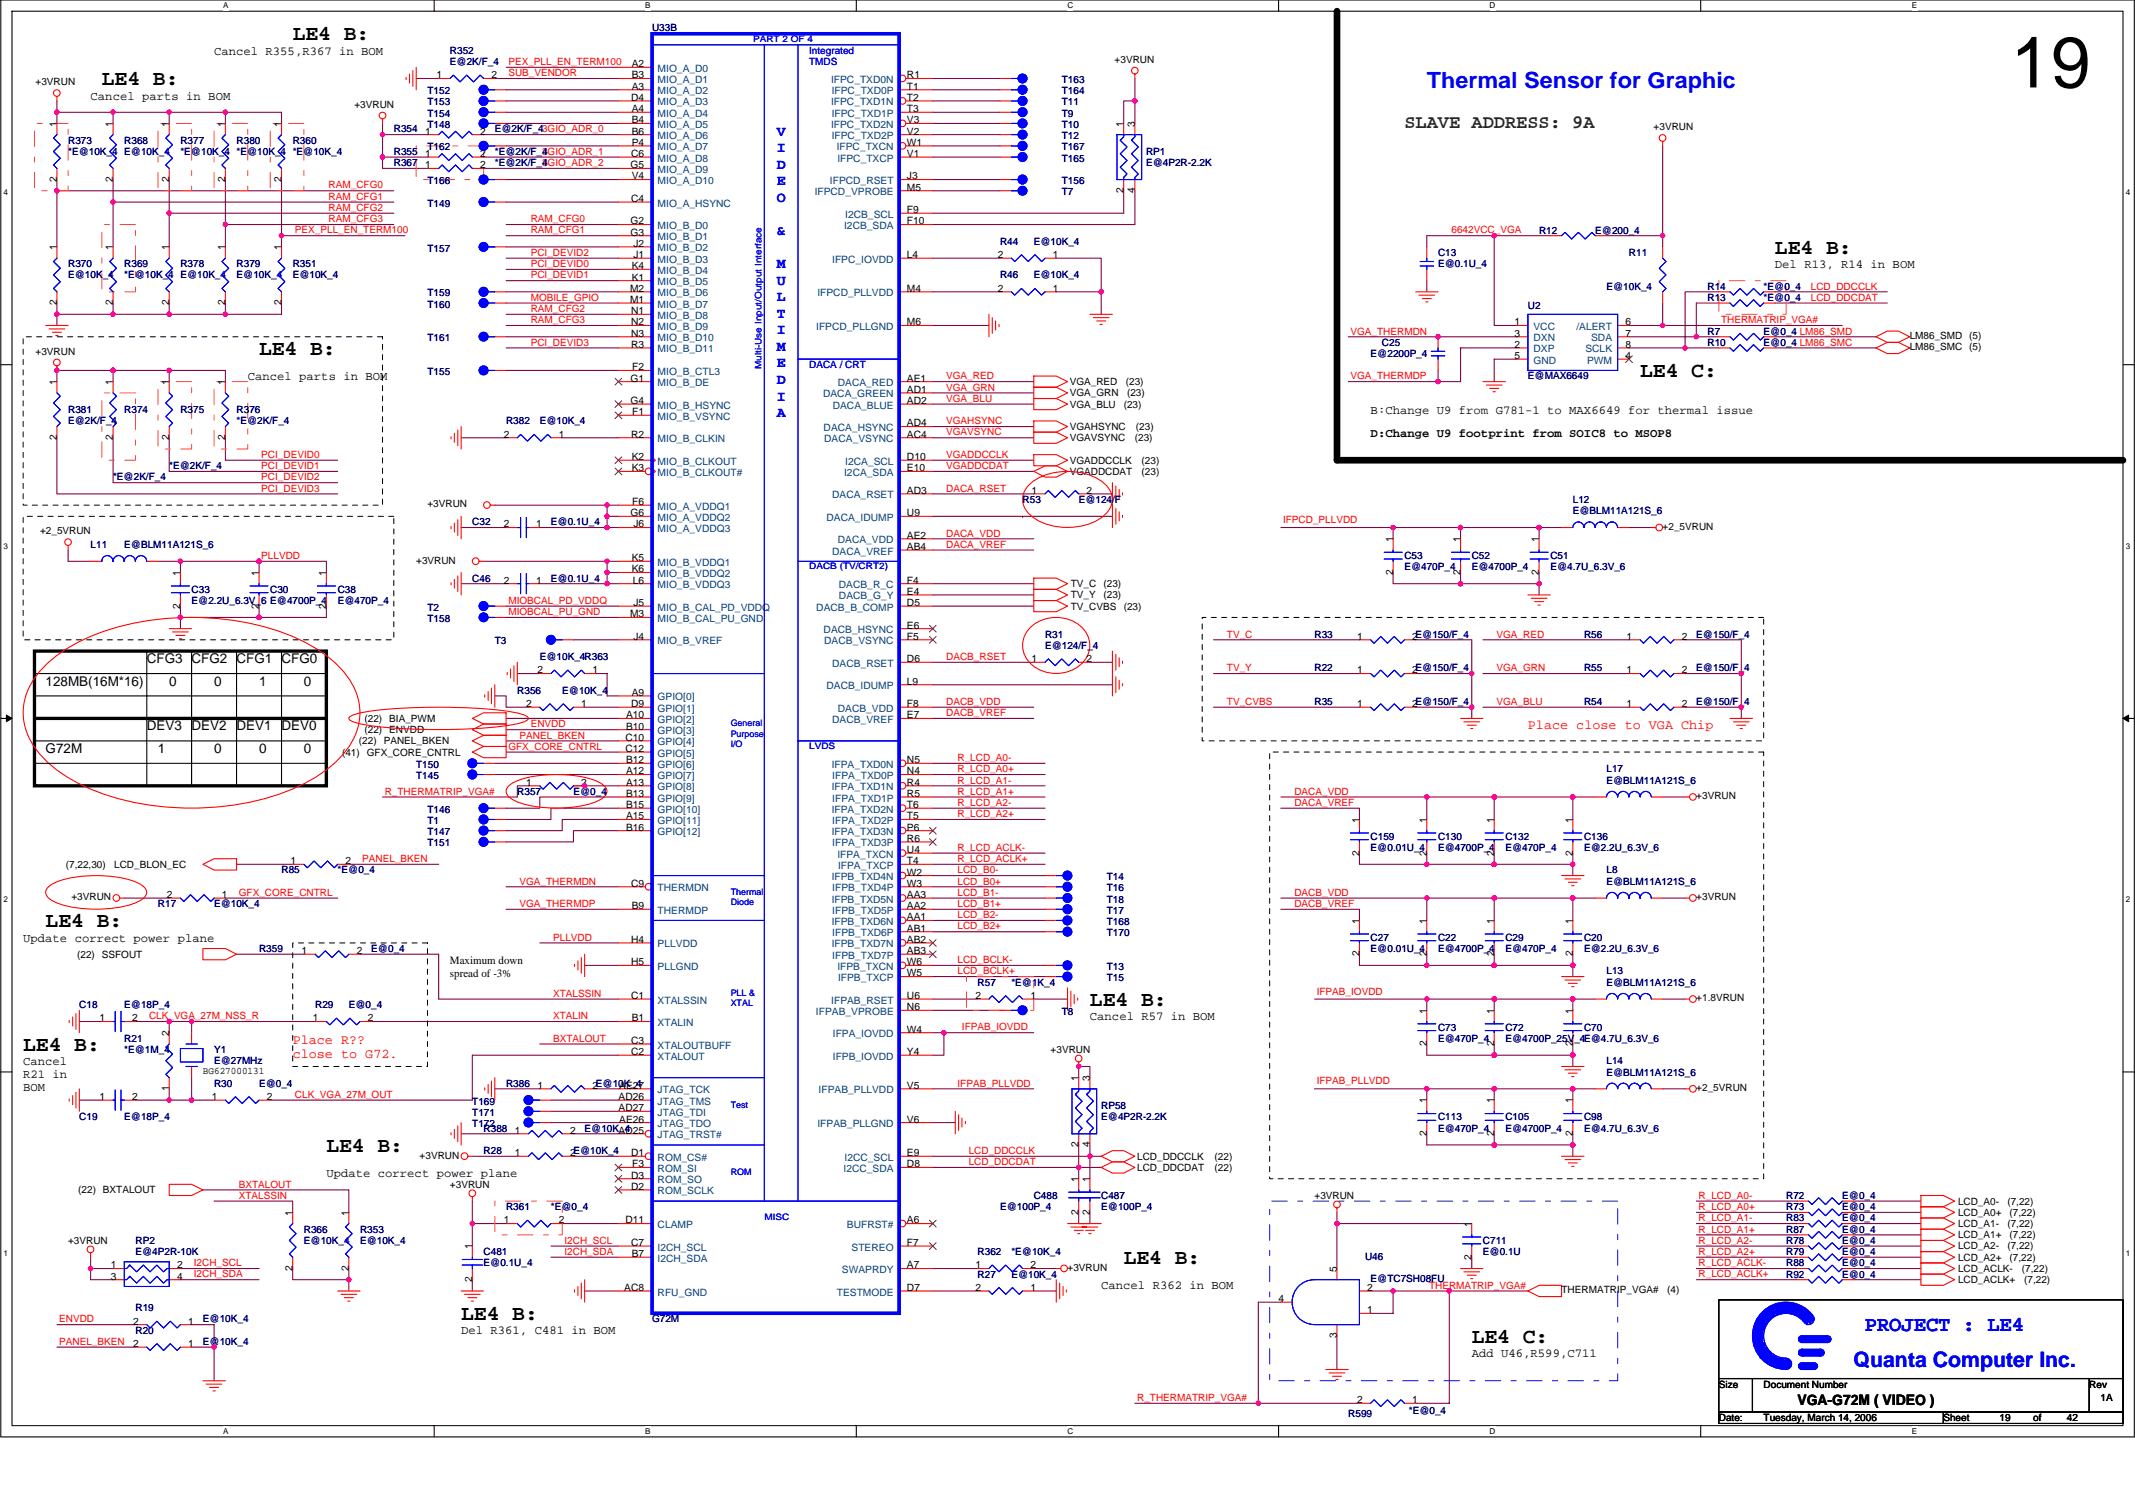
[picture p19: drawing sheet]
<svg xmlns="http://www.w3.org/2000/svg" width="420mm" height="297mm" viewBox="0 0 420 297" stroke-linecap="round" stroke-linejoin="round" font-family="sans-serif">
<defs><g id="words">
<text font-size="14.1" x="395.7" y="17.2">19</text>
<text font-size="4.4" fill="#00f" x="280.8" y="17.3">Thermal Sensor for Graphic</text>
<g font-size="4.2">
<text x="57.6" y="7.9">LE4 B:</text>
<text x="20" y="16.8">LE4 B:</text>
<text x="349.3" y="49.9">LE4 B:</text>
<text x="51" y="69.8">LE4 B:</text>
<text x="322.8" y="74.2">LE4 C:</text>
<text x="9" y="182.5">LE4 B:</text>
<text x="214.5" y="198">LE4 B:</text>
<text x="4.6" y="206.8">LE4 B:</text>
<text x="64.2" y="226.7">LE4 B:</text>
<text x="221.1" y="248.8">LE4 B:</text>
<text x="90.8" y="259.8">LE4 B:</text>
<text x="289.6" y="264.3">LE4 C:</text>
</g>
<g font-size="4.2" fill="#00f">
<text x="367" y="262">PROJECT : LE4</text>
<text x="364.8" y="269.1">Quanta Computer Inc.</text>
</g>
<text font-size="3.7" fill="#008000" x="276.4" y="25.2">SLAVE ADDRESS: 9A</text>
<g font-size="2.9" fill="#00f">
<text x="152.9" y="26.7">V</text>
<text x="152.9" y="30">I</text>
<text x="152.9" y="33.2">D</text>
<text x="152.9" y="36.5">E</text>
<text x="152.9" y="39.7">O</text>
<text x="152.9" y="46.2">&amp;</text>
<text x="152.9" y="52.8">M</text>
<text x="152.9" y="56">U</text>
<text x="152.9" y="59.3">L</text>
<text x="152.9" y="62.5">T</text>
<text x="152.9" y="65.8">I</text>
<text x="152.9" y="69.1">M</text>
<text x="152.9" y="72.3">E</text>
<text x="152.9" y="75.6">D</text>
<text x="152.9" y="78.8">I</text>
<text x="152.9" y="82.1">A</text>
</g>
<text font-size="2.9" x="353.7" y="276.6">VGA-G72M ( VIDEO )</text>
<g font-size="2.6">
<text x="28.9" y="130.5">CFG3 CFG2 CFG1 CFG0</text>
<text x="9" y="135">128MB(16M*16)</text>
<text x="33.3" y="135">0</text>
<text x="42.1" y="135">0</text>
<text x="51" y="135">1</text>
<text x="59.8" y="135">0</text>
<text x="28.9" y="143.8">DEV3</text>
<text x="37.7" y="143.8">DEV2</text>
<text x="46.6" y="143.8">DEV1</text>
<text x="55.4" y="143.8">DEV0</text>
<text x="9" y="148.2">G72M</text>
<text x="31.1" y="148.2">1</text>
<text x="42.1" y="148.2">0</text>
<text x="51" y="148.2">0</text>
<text x="59.8" y="148.2">0</text>
</g>
<g font-size="2.6" fill="#f00">
<text x="300.7" y="143.6">Place close to VGA Chip</text>
<text x="57.6" y="205.4">Place R??</text>
<text x="57.6" y="208.3">close to G72.</text>
</g>
<g font-size="2.4">
<text x="42.1" y="10.8">Cancel R355,R367 in BOM</text>
<text x="17.8" y="19.6">Cancel parts in BOM</text>
<text x="349.3" y="52.7">Del R13, R14 in BOM</text>
<text x="48.8" y="74.8">Cancel parts in BOM</text>
<text x="269.7" y="81.5">B:Change U9 from G781-1 to MAX6649 for thermal issue</text>
<text x="269.7" y="86">D:Change U9 footprint from SOIC8 to MSOP8</text>
<text x="4.6" y="185.3">Update correct power plane</text>
<text x="214.5" y="200.8">Cancel R57 in BOM</text>
<text x="4.6" y="209.6">Cancel</text>
<text x="4.6" y="212.2">R21 in</text>
<text x="4.6" y="214.8">BOM</text>
<text x="64.2" y="231.7">Update correct power plane</text>
<text x="216.7" y="253.8">Cancel R362 in BOM</text>
<text x="90.8" y="262.7">Del R361, C481 in BOM</text>
<text x="289.6" y="267.1">Add U46,R599,C711</text>
</g>
<g font-size="2.2">
<text x="88.6" y="189.8">Maximum down</text>
<text x="88.6" y="192.4">spread of -3%</text>
</g>
<g font-size="2" fill="#000080">
<text x="88.6" y="10.6">R352</text>
<text x="128.3" y="6.2">U33B</text>
<text x="88.6" y="12.8">E@2K/F_4</text>
<text x="209" y="16.4">T163</text>
<text x="84.1" y="23">T154</text>
<text x="84.1" y="18.6">T152</text>
<text x="84.1" y="20.8">T153</text>
<text x="209" y="20.8">T11</text>
<text x="209" y="18.6">T164</text>
<text x="209" y="23">T9</text>
<text x="13.4" y="28.3">R373</text>
<text x="24.5" y="28.3">R368</text>
<text x="35.5" y="28.3">R377</text>
<text x="46.6" y="28.3">R380</text>
<text x="57.6" y="28.3">R360</text>
<text x="77.5" y="26.1">R354</text>
<text x="84.1" y="25.2">T148</text>
<text x="84.1" y="29.6">T162</text>
<text x="97.4" y="26.1">E@2K/F_43GIO_ADR_0</text>
<text x="209" y="25.2">T10</text>
<text x="209" y="29.6">T167</text>
<text x="209" y="27.4">T12</text>
<text x="13.4" y="30.5">*E@10K_4 E@10K_4</text>
<text x="35.5" y="30.5">*E@10K_4 *E@10K_4 *E@10K_4</text>
<text x="77.5" y="30.5">R355</text>
<text x="77.5" y="32.7">R367</text>
<text x="97.4" y="30.5">*E@2K/F_4</text>
<text x="97.4" y="32.7">*E@2K/F_4</text>
<text x="209" y="31.8">T165</text>
<text x="225.5" y="30.5">RP1</text>
<text x="225.5" y="32.7">E@4P2R-2.2K</text>
<text x="84.1" y="36.2">T166</text>
<text x="84.1" y="40.7">T149</text>
<text x="209" y="38.5">T7</text>
<text x="209" y="36.2">T156</text>
<text x="302.9" y="46">R12</text>
<text x="313.9" y="46">E@200_4</text>
<text x="13.4" y="52.6">R370</text>
<text x="24.5" y="52.6">R369</text>
<text x="35.5" y="52.6">R378</text>
<text x="46.6" y="52.6">R379</text>
<text x="57.6" y="52.6">R351</text>
<text x="84.1" y="49.5">T157</text>
<text x="196.8" y="48.2">R44</text>
<text x="203.4" y="48.2">E@10K_4</text>
<text x="283" y="50.4">C13</text>
<text x="283" y="52.6">E@0.1U_4</text>
<text x="320.6" y="50.4">R11</text>
<text x="13.4" y="54.8">E@10K_4</text>
<text x="24.5" y="54.8">*E@10K_4 E@10K_4</text>
<text x="46.6" y="54.8">E@10K_4</text>
<text x="57.6" y="54.8">E@10K_4</text>
<text x="84.1" y="58.3">T159</text>
<text x="196.8" y="54.8">R46</text>
<text x="203.4" y="54.8">E@10K_4</text>
<text x="316.2" y="57">E@10K_4</text>
<text x="336" y="57">R14</text>
<text x="336" y="59.2">R13</text>
<text x="347.1" y="57">*E@0_4</text>
<text x="347.1" y="59.2">*E@0_4</text>
<text x="84.1" y="60.6">T160</text>
<text x="300.7" y="60.8">U2</text>
<text x="336" y="65.8">R7</text>
<text x="347.1" y="65.8">E@0_4 LM86_SMD</text>
<text x="84.1" y="67.2">T161</text>
<text x="269.7" y="70.3">E@2200P_4</text>
<text x="272" y="68.1">C25</text>
<text x="336" y="68.1">R10</text>
<text x="347.1" y="68.1">E@0_4 LM86_SMC</text>
<text x="84.1" y="73.8">T155</text>
<text x="300.7" y="74.7">E@MAX6649</text>
<text x="13.4" y="81.3">R381</text>
<text x="13.4" y="83.5">E@2K/F_4</text>
<text x="24.5" y="81.3">R374</text>
<text x="35.5" y="81.3">R375</text>
<text x="46.6" y="81.3">R376</text>
<text x="46.6" y="83.5">*E@2K/F_4</text>
<text x="99.6" y="83.5">R382</text>
<text x="106.2" y="83.5">E@10K_4</text>
<text x="22.3" y="94.6">*E@2K/F_4</text>
<text x="33.3" y="92.4">*E@2K/F_4</text>
<text x="201.2" y="99">R53</text>
<text x="212.3" y="99">E@124/F</text>
<text x="309.5" y="99">L12</text>
<text x="309.5" y="101.2">E@BLM11A121S_6</text>
<text x="17.8" y="107.8">L11</text>
<text x="24.5" y="107.8">E@BLM11A121S_6</text>
<text x="93" y="103.4">C32</text>
<text x="108.4" y="103.4">E@0.1U_4</text>
<text x="276.4" y="110">C53</text>
<text x="276.4" y="112.3">E@470P_4</text>
<text x="289.6" y="110">C52</text>
<text x="289.6" y="112.3">E@4700P_4</text>
<text x="305.1" y="110">C51</text>
<text x="305.1" y="112.3">E@4.7U_6.3V_6</text>
<text x="37.7" y="116.7">C33</text>
<text x="37.7" y="118.9">E@2.2U_6.3V_6 E@4700P_4</text>
<text x="53.2" y="116.7">C30</text>
<text x="66.5" y="116.7">C38</text>
<text x="66.5" y="118.9">E@470P_4</text>
<text x="93" y="114.5">C46</text>
<text x="108.4" y="114.5">E@0.1U_4</text>
<text x="84.1" y="120.2">T2</text>
<text x="84.1" y="122.4">T158</text>
<text x="205.7" y="125.5">R31</text>
<text x="258.7" y="125.5">R33</text>
<text x="311.7" y="125.5">R56</text>
<text x="333.8" y="125.5">E@150/F_4</text>
<text x="97.4" y="126.9">T3</text>
<text x="106.2" y="129.9">E@10K_4R363</text>
<text x="205.7" y="127.7">E@124/F_4</text>
<text x="101.8" y="136.6">R356</text>
<text x="110.6" y="136.6">E@10K_4</text>
<text x="258.7" y="132.1">R22</text>
<text x="311.7" y="132.1">R55</text>
<text x="333.8" y="132.1">E@150/F_4</text>
<text x="258.7" y="138.8">R35</text>
<text x="311.7" y="138.8">R54</text>
<text x="333.8" y="138.8">E@150/F_4</text>
<text x="81.9" y="153.4">T145</text>
<text x="81.9" y="151.2">T150</text>
<text x="316.2" y="152">L17</text>
<text x="316.2" y="154.2">E@BLM11A121S_6</text>
<text x="84.1" y="160">T146</text>
<text x="101.8" y="156.5">R357</text>
<text x="112.8" y="156.5">E@0_4</text>
<text x="84.1" y="164.4">T147</text>
<text x="84.1" y="166.6">T151</text>
<text x="84.1" y="162.2">T1</text>
<text x="269.7" y="165.3">C159</text>
<text x="269.7" y="167.5">E@0.01U_4</text>
<text x="283" y="165.3">C130</text>
<text x="283" y="167.5">E@4700P_4</text>
<text x="296.3" y="165.3">C132</text>
<text x="296.3" y="167.5">E@470P_4</text>
<text x="311.7" y="165.3">C136</text>
<text x="311.7" y="167.5">E@2.2U_6.3V_6</text>
<text x="55.4" y="171.9">R85</text>
<text x="66.5" y="171.9">*E@0_4</text>
<text x="217.8" y="173.2">T14</text>
<text x="316.2" y="171.9">L8</text>
<text x="31.1" y="178.6">R17</text>
<text x="42.1" y="178.6">E@10K_4</text>
<text x="217.8" y="175.5">T16</text>
<text x="217.8" y="177.7">T18</text>
<text x="217.8" y="179.9">T17</text>
<text x="316.2" y="174.1">E@BLM11A121S_6</text>
<text x="217.8" y="182.1">T168</text>
<text x="217.8" y="184.3">T170</text>
<text x="269.7" y="185.2">C27</text>
<text x="283" y="185.2">C22</text>
<text x="296.3" y="185.2">C29</text>
<text x="311.7" y="185.2">C20</text>
<text x="51" y="187.4">R359</text>
<text x="73.1" y="187.4">E@0_4</text>
<text x="217.8" y="190.9">T13</text>
<text x="269.7" y="187.4">E@0.01U_4</text>
<text x="283" y="187.4">E@4700P_4</text>
<text x="296.3" y="187.4">E@470P_4</text>
<text x="311.7" y="187.4">E@2.2U_6.3V_6</text>
<text x="316.2" y="191.8">L13</text>
<text x="192.4" y="194">R57</text>
<text x="199" y="194">*E@1K_4</text>
<text x="217.8" y="193.1">T15</text>
<text x="316.2" y="194">E@BLM11A121S_6</text>
<text x="15.6" y="198.4">C18</text>
<text x="24.5" y="198.4">E@18P_4</text>
<text x="62" y="198.4">R29</text>
<text x="68.7" y="198.4">E@0_4</text>
<text x="209" y="199.8">T8</text>
<text x="283" y="202.9">C73</text>
<text x="296.3" y="202.9">C72</text>
<text x="311.7" y="202.9">C70</text>
<text x="24.5" y="205.1">R21</text>
<text x="24.5" y="207.3">*E@1M_4</text>
<text x="42.1" y="207.3">Y1</text>
<text x="42.1" y="209.5">E@27MHz</text>
<text x="283" y="205.1">E@470P_4</text>
<text x="296.3" y="205.1">E@4700P_25V_4E@4.7U_6.3V_6</text>
<text x="316.2" y="209.5">L14</text>
<text x="42.1" y="213.9">R30</text>
<text x="51" y="213.9">E@0_4</text>
<text x="99.6" y="213.9">R386</text>
<text x="316.2" y="211.7">E@BLM11A121S_6</text>
<text x="15.6" y="220.5">C19</text>
<text x="24.5" y="220.5">E@18P_4</text>
<text x="93" y="217.4">T169</text>
<text x="93" y="219.6">T171</text>
<text x="93" y="221.9">T172</text>
<text x="216.7" y="218.3">RP58</text>
<text x="216.7" y="220.5">E@4P2R-2.2K</text>
<text x="283" y="220.5">C113</text>
<text x="296.3" y="220.5">C105</text>
<text x="311.7" y="220.5">C98</text>
<text x="95.2" y="222.8">R388</text>
<text x="95.2" y="227.2">R28</text>
<text x="115" y="222.8">E@10K_4</text>
<text x="283" y="222.8">E@470P_4</text>
<text x="296.3" y="222.8">E@4700P_4</text>
<text x="311.7" y="222.8">E@4.7U_6.3V_6</text>
<text x="99.6" y="238.2">R361</text>
<text x="108.4" y="238.2">*E@0_4</text>
<text x="196.8" y="238.2">E@100P_4</text>
<text x="203.4" y="236">C488</text>
<text x="216.7" y="236">C487</text>
<text x="216.7" y="238.2">E@100P_4</text>
<text x="351.5" y="238.2">R73</text>
<text x="351.5" y="236">R72</text>
<text x="362.6" y="238.2">E@0_4</text>
<text x="362.6" y="236">E@0_4</text>
<text x="26.7" y="244.9">RP2</text>
<text x="59.8" y="242.6">R366</text>
<text x="59.8" y="244.9">E@10K_4</text>
<text x="70.9" y="242.6">R353</text>
<text x="70.9" y="244.9">E@10K_4</text>
<text x="291.8" y="244.9">C711</text>
<text x="351.5" y="240.4">R83</text>
<text x="351.5" y="244.9">R78</text>
<text x="351.5" y="242.6">R87</text>
<text x="362.6" y="240.4">E@0_4</text>
<text x="362.6" y="244.9">E@0_4</text>
<text x="362.6" y="242.6">E@0_4</text>
<text x="26.7" y="247.1">E@4P2R-10K</text>
<text x="95.2" y="247.1">C481</text>
<text x="95.2" y="249.3">E@0.1U_4</text>
<text x="192.4" y="251.5">R27</text>
<text x="192.4" y="247.1">R362</text>
<text x="199" y="247.1">*E@10K_4</text>
<text x="199" y="251.5">E@10K_4</text>
<text x="268.6" y="247.9">U46</text>
<text x="291.8" y="247.1">E@0.1U</text>
<text x="351.5" y="249.3">R88</text>
<text x="351.5" y="247.1">R79</text>
<text x="351.5" y="251.5">R92</text>
<text x="362.6" y="249.3">E@0_4</text>
<text x="362.6" y="247.1">E@0_4</text>
<text x="362.6" y="251.5">E@0_4</text>
<text x="269.7" y="252.4">E@TC7SH08FU</text>
<text x="26.7" y="262.5">R20</text>
<text x="26.7" y="258.1">R19</text>
<text x="39.9" y="260.3">E@10K_4</text>
<text x="128.3" y="260.3">G72M</text>
<text x="39.9" y="264.7">E@10K_4</text>
<text x="265.3" y="278.9">R599</text>
<text x="277.3" y="278.4">*E@0_4</text>
</g>
<g font-size="2" fill="#00f">
<text x="159.2" y="10.6">Integrated</text>
<text x="159.2" y="12.9">TMDS</text>
<text x="159.2" y="72.5">DACA / CRT</text>
</g>
<g font-size="2">
<text x="7" y="16.8">+3VRUN</text>
<text x="85.9" y="15.4">1</text>
<text x="96.7" y="15.4">2</text>
<text x="124.3" y="13.2">A2</text>
<text x="124.3" y="15.4">B3</text>
<text x="124.3" y="17.7">A3</text>
<text x="178.5" y="15.4">R1</text>
<text x="178.5" y="17.7">T1</text>
<text x="219.4" y="12.4">+3VRUN</text>
<text x="69.8" y="21.2">+3VRUN</text>
<text x="124.2" y="19.9">D4</text>
<text x="124.3" y="22.1">A4</text>
<text x="178.5" y="19.9">T2</text>
<text x="178.5" y="22.1">T3</text>
<text x="11.2" y="25" transform="rotate(-90 11.2 25)">1</text>
<text x="22.2" y="25" transform="rotate(-90 22.2 25)">1</text>
<text x="33.3" y="25" transform="rotate(-90 33.3 25)">1</text>
<text x="44.3" y="25" transform="rotate(-90 44.3 25)">1</text>
<text x="55.4" y="25" transform="rotate(-90 55.4 25)">1</text>
<text x="83.7" y="26.5">1</text>
<text x="94.5" y="26.5">2</text>
<text x="124.3" y="24.3">B4</text>
<text x="124.3" y="26.5">B6</text>
<text x="124.3" y="28.7">P4</text>
<text x="178.5" y="24.3">V3</text>
<text x="178.5" y="28.7">W1</text>
<text x="178.5" y="26.5">V2</text>
<text x="221.1" y="25" transform="rotate(-90 221.1 25)">1</text>
<text x="223.3" y="25" transform="rotate(-90 223.3 25)">3</text>
<text x="325.4" y="25.6">+3VRUN</text>
<text x="11.2" y="35.8" transform="rotate(-90 11.2 35.8)">2</text>
<text x="22.2" y="35.8" transform="rotate(-90 22.2 35.8)">2</text>
<text x="33.3" y="35.8" transform="rotate(-90 33.3 35.8)">2</text>
<text x="44.3" y="35.8" transform="rotate(-90 44.3 35.8)">2</text>
<text x="55.4" y="35.8" transform="rotate(-90 55.4 35.8)">2</text>
<text x="83.7" y="30.9">1</text>
<text x="83.7" y="33.1">1</text>
<text x="94.5" y="30.9">2</text>
<text x="94.5" y="33.1">2</text>
<text x="124.1" y="33.1">G5</text>
<text x="124.2" y="30.9">C6</text>
<text x="124.3" y="35.3">V4</text>
<text x="178.5" y="30.9">V1</text>
<text x="178.5" y="35.3">J3</text>
<text x="124.2" y="39.8">C4</text>
<text x="178.5" y="37.5">M5</text>
<text x="178.5" y="42">F9</text>
<text x="221.1" y="38" transform="rotate(-90 221.1 38)">2</text>
<text x="223.3" y="38" transform="rotate(-90 223.3 38)">4</text>
<text x="124.1" y="44.2">G2</text>
<text x="124.1" y="46.4">G3</text>
<text x="178.5" y="44.2">F10</text>
<text x="11.2" y="49.3" transform="rotate(-90 11.2 49.3)">1</text>
<text x="22.2" y="49.3" transform="rotate(-90 22.2 49.3)">1</text>
<text x="33.3" y="49.3" transform="rotate(-90 33.3 49.3)">1</text>
<text x="44.3" y="49.3" transform="rotate(-90 44.3 49.3)">1</text>
<text x="55.4" y="49.3" transform="rotate(-90 55.4 49.3)">1</text>
<text x="124.3" y="53">K4</text>
<text x="124.6" y="48.6">J2</text>
<text x="124.6" y="50.8">J1</text>
<text x="178.5" y="50.8">L4</text>
<text x="196.4" y="50.8">2</text>
<text x="207.2" y="50.8">1</text>
<text x="124" y="57.4">M2</text>
<text x="124" y="59.6">M1</text>
<text x="124.3" y="55.2">K1</text>
<text x="178.5" y="57.4">M4</text>
<text x="196.4" y="57.4">2</text>
<text x="207.2" y="57.4">1</text>
<text x="11.2" y="60.1" transform="rotate(-90 11.2 60.1)">2</text>
<text x="22.2" y="60.1" transform="rotate(-90 22.2 60.1)">2</text>
<text x="33.3" y="60.1" transform="rotate(-90 33.3 60.1)">2</text>
<text x="44.3" y="60.1" transform="rotate(-90 44.3 60.1)">2</text>
<text x="55.4" y="60.1" transform="rotate(-90 55.4 60.1)">2</text>
<text x="124.2" y="61.8">N1</text>
<text x="124.2" y="64.1">N2</text>
<text x="178.5" y="64.1">M6</text>
<text x="298" y="64.1">1</text>
<text x="319.9" y="64.1">6</text>
<text x="7" y="69.8">+3VRUN</text>
<text x="124.2" y="66.3">N3</text>
<text x="124.2" y="68.5">R3</text>
<text x="298" y="66.3">3</text>
<text x="298" y="68.5">2</text>
<text x="298" y="70.7">5</text>
<text x="319.9" y="70.7">4</text>
<text x="319.9" y="68.5">8</text>
<text x="319.9" y="66.3">7</text>
<text x="375.8" y="66.7">LM86_SMD (5)</text>
<text x="375.8" y="68.9">LM86_SMC (5)</text>
<text x="11.2" y="75.8" transform="rotate(-90 11.2 75.8)">1</text>
<text x="22.2" y="75.8" transform="rotate(-90 22.2 75.8)">1</text>
<text x="33.3" y="75.8" transform="rotate(-90 33.3 75.8)">1</text>
<text x="44.3" y="75.8" transform="rotate(-90 44.3 75.8)">1</text>
<text x="124.1" y="75.1">G1</text>
<text x="124.4" y="72.9">F2</text>
<text x="178.5" y="75.1">AE1</text>
<text x="178.5" y="77.3">AD1</text>
<text x="210.5" y="75.8">VGA_RED</text>
<text x="210.5" y="78">VGA_GRN</text>
<text x="221.6" y="75.8">(23)</text>
<text x="221.8" y="78">(23)</text>
<text x="124.1" y="79.5">G4</text>
<text x="124.4" y="81.7">F1</text>
<text x="178.5" y="83.9">AD4</text>
<text x="178.5" y="79.5">AD2</text>
<text x="210.5" y="80.2">VGA_BLU</text>
<text x="221.1" y="80.2">(23)</text>
<text x="11.2" y="86.6" transform="rotate(-90 11.2 86.6)">2</text>
<text x="22.2" y="86.6" transform="rotate(-90 22.2 86.6)">2</text>
<text x="33.3" y="86.6" transform="rotate(-90 33.3 86.6)">2</text>
<text x="44.3" y="86.6" transform="rotate(-90 44.3 86.6)">2</text>
<text x="99.1" y="86.1">2</text>
<text x="110" y="86.1">1</text>
<text x="124.2" y="86.1">R2</text>
<text x="178.5" y="86.1">AC4</text>
<text x="210.5" y="84.6">VGAHSYNC</text>
<text x="210.5" y="86.8">VGAVSYNC</text>
<text x="223.3" y="86.8">(23)</text>
<text x="223.6" y="84.6">(23)</text>
<text x="124.3" y="90.6">K2</text>
<text x="124.3" y="92.8">K3</text>
<text x="178.5" y="90.6">D10</text>
<text x="178.5" y="92.8">E10</text>
<text x="210.5" y="93.5">VGADDCDAT</text>
<text x="210.5" y="91.3">VGADDCCLK</text>
<text x="224.7" y="91.3">(23)</text>
<text x="224.7" y="93.5">(23)</text>
<text x="84.1" y="99.9">+3VRUN</text>
<text x="124.1" y="101.6">G6</text>
<text x="124.4" y="99.4">F6</text>
<text x="178.5" y="101.6">U9</text>
<text x="178.5" y="97.2">AD3</text>
<text x="203" y="97.2">1</text>
<text x="213.8" y="97.2">2</text>
<text x="7.9" y="105.2">+2_5VRUN</text>
<text x="99.1" y="103.8">2</text>
<text x="105.5" y="103.8">1</text>
<text x="124.6" y="103.8">J6</text>
<text x="178.5" y="106">AE2</text>
<text x="274.1" y="106.7" transform="rotate(-90 274.1 106.7)">1</text>
<text x="287.4" y="106.7" transform="rotate(-90 287.4 106.7)">1</text>
<text x="302.9" y="106.7" transform="rotate(-90 302.9 106.7)">1</text>
<text x="327.2" y="104.3">+2_5VRUN</text>
<text x="35.5" y="113.3" transform="rotate(-90 35.5 113.3)">1</text>
<text x="51" y="113.3" transform="rotate(-90 51 113.3)">1</text>
<text x="64.2" y="113.3" transform="rotate(-90 64.2 113.3)">1</text>
<text x="81.9" y="110.9">+3VRUN</text>
<text x="124.3" y="110.5">K5</text>
<text x="124.3" y="112.7">K6</text>
<text x="178.5" y="108.2">AB4</text>
<text x="274.1" y="113.2" transform="rotate(-90 274.1 113.2)">2</text>
<text x="287.4" y="113.2" transform="rotate(-90 287.4 113.2)">2</text>
<text x="302.9" y="113.2" transform="rotate(-90 302.9 113.2)">2</text>
<text x="35.5" y="119.8" transform="rotate(-90 35.5 119.8)">2</text>
<text x="51" y="119.8" transform="rotate(-90 51 119.8)">2</text>
<text x="64.2" y="119.8" transform="rotate(-90 64.2 119.8)">2</text>
<text x="99.1" y="114.9">2</text>
<text x="105.5" y="114.9">1</text>
<text x="124.5" y="114.9">L6</text>
<text x="124.6" y="119.3">J5</text>
<text x="178.5" y="114.9">F4</text>
<text x="178.5" y="117.1">E4</text>
<text x="178.5" y="119.3">D5</text>
<text x="210.7" y="120">TV_CVBS</text>
<text x="210.7" y="115.6">TV_C</text>
<text x="210.7" y="117.8">TV_Y</text>
<text x="217.2" y="115.6">(23)</text>
<text x="217.2" y="117.8">(23)</text>
<text x="221.1" y="120">(23)</text>
<text x="124" y="121.5">M3</text>
<text x="124.6" y="125.9">J4</text>
<text x="178.5" y="125.9">F5</text>
<text x="178.5" y="123.7">E6</text>
<text x="267.1" y="125.9">1</text>
<text x="277.9" y="125.9">2E@150/F_4</text>
<text x="320.1" y="125.9">1</text>
<text x="331" y="125.9">2</text>
<text x="178.5" y="130.3">D6</text>
<text x="203" y="130.3">1</text>
<text x="213.8" y="130.3">2</text>
<text x="105.8" y="132.6">2</text>
<text x="116.6" y="132.6">1</text>
<text x="124.3" y="137">A9</text>
<text x="178.5" y="134.8">L9</text>
<text x="267.1" y="132.6">1</text>
<text x="277.9" y="132.6">2E@150/F_4</text>
<text x="320.1" y="132.6">1</text>
<text x="331" y="132.6">2</text>
<text x="71.7" y="142.1">(22) BIA_PWM</text>
<text x="103.6" y="139.2">2</text>
<text x="114.4" y="139.2">1</text>
<text x="123.2" y="141.4">A10</text>
<text x="123.2" y="143.6">B10</text>
<text x="124.2" y="139.2">D9</text>
<text x="178.5" y="141.4">E7</text>
<text x="178.5" y="139.2">F8</text>
<text x="267.1" y="139.2">1</text>
<text x="277.9" y="139.2">2E@150/F_4</text>
<text x="320.1" y="139.2">1</text>
<text x="331" y="139.2">2</text>
<text x="67.3" y="148.7">(41) GFX_CORE_CNTRL</text>
<text x="70.6" y="146.5">(22) PANEL_BKEN</text>
<text x="71.7" y="144.3">(22) ENVDD</text>
<text x="123.1" y="145.8">C10</text>
<text x="123.1" y="148">C12</text>
<text x="103.6" y="154.7">1</text>
<text x="114.4" y="154.7">2</text>
<text x="123.2" y="150.2">B12</text>
<text x="123.2" y="152.4">A12</text>
<text x="123.2" y="154.7">A13</text>
<text x="178.5" y="152.4">N4</text>
<text x="178.5" y="150.2">N5</text>
<text x="178.5" y="154.7">R4</text>
<text x="123.2" y="156.9">B13</text>
<text x="123.2" y="159.1">B15</text>
<text x="123.2" y="161.3">A15</text>
<text x="178.5" y="156.9">R5</text>
<text x="178.5" y="161.3">T5</text>
<text x="178.5" y="159.1">T6</text>
<text x="267.5" y="162" transform="rotate(-90 267.5 162)">1</text>
<text x="280.8" y="162" transform="rotate(-90 280.8 162)">1</text>
<text x="294" y="162" transform="rotate(-90 294 162)">1</text>
<text x="309.5" y="162" transform="rotate(-90 309.5 162)">1</text>
<text x="333.8" y="157.3">+3VRUN</text>
<text x="123.2" y="163.5">B16</text>
<text x="178.5" y="167.9">U4</text>
<text x="178.5" y="165.7">R6</text>
<text x="178.5" y="163.5">P6</text>
<text x="13" y="170.8">(7,22,30)</text>
<text x="22.5" y="170.8">LCD_BLON_EC</text>
<text x="57.1" y="170.1">1</text>
<text x="68" y="170.1">2</text>
<text x="178.5" y="170.1">T4</text>
<text x="178.5" y="172.3">W2</text>
<text x="267.5" y="168.4" transform="rotate(-90 267.5 168.4)">2</text>
<text x="280.8" y="168.4" transform="rotate(-90 280.8 168.4)">2</text>
<text x="294" y="168.4" transform="rotate(-90 294 168.4)">2</text>
<text x="309.5" y="168.4" transform="rotate(-90 309.5 168.4)">2</text>
<text x="14.1" y="177.2">+3VRUN</text>
<text x="32.8" y="176.8">2</text>
<text x="43.7" y="176.8">1</text>
<text x="124.2" y="174.5">C9</text>
<text x="124.3" y="179">B9</text>
<text x="178.5" y="174.5">W3</text>
<text x="178.5" y="179">AA2</text>
<text x="178.5" y="176.8">AA3</text>
<text x="333.8" y="177.2">+3VRUN</text>
<text x="124.2" y="185.6">H4</text>
<text x="178.5" y="183.4">AB1</text>
<text x="178.5" y="181.2">AA1</text>
<text x="178.5" y="185.6">AB2</text>
<text x="267.5" y="181.9" transform="rotate(-90 267.5 181.9)">1</text>
<text x="280.8" y="181.9" transform="rotate(-90 280.8 181.9)">1</text>
<text x="294" y="181.9" transform="rotate(-90 294 181.9)">1</text>
<text x="309.5" y="181.9" transform="rotate(-90 309.5 181.9)">1</text>
<text x="15.2" y="188.5">(22) SSFOUT</text>
<text x="59.4" y="187.8">1</text>
<text x="70.2" y="187.8">2</text>
<text x="124.2" y="190">H5</text>
<text x="178.5" y="190">W6</text>
<text x="178.5" y="187.8">AB3</text>
<text x="267.5" y="188.3" transform="rotate(-90 267.5 188.3)">2</text>
<text x="280.8" y="188.3" transform="rotate(-90 280.8 188.3)">2</text>
<text x="294" y="188.3" transform="rotate(-90 294 188.3)">2</text>
<text x="309.5" y="188.3" transform="rotate(-90 309.5 188.3)">2</text>
<text x="124.2" y="196.6">C1</text>
<text x="178.5" y="196.6">U6</text>
<text x="178.5" y="192.2">W5</text>
<text x="191.9" y="196.6">2</text>
<text x="202.8" y="196.6">1</text>
<text x="333.8" y="197.1">+1.8VRUN</text>
<text x="19.6" y="201.1">1</text>
<text x="26" y="201.1">2</text>
<text x="33.3" y="204" transform="rotate(-90 33.3 204)">2</text>
<text x="61.6" y="201.1">1</text>
<text x="72.4" y="201.1">2</text>
<text x="124.3" y="201.1">B1</text>
<text x="178.5" y="203.3">W4</text>
<text x="178.5" y="198.9">N6</text>
<text x="280.8" y="199.5" transform="rotate(-90 280.8 199.5)">1</text>
<text x="294" y="199.5" transform="rotate(-90 294 199.5)">1</text>
<text x="309.5" y="199.5" transform="rotate(-90 309.5 199.5)">1</text>
<text x="124.2" y="205.5">C3</text>
<text x="124.2" y="207.7">C2</text>
<text x="178.5" y="207.7">Y4</text>
<text x="206.8" y="207.3">+3VRUN</text>
<text x="280.8" y="206" transform="rotate(-90 280.8 206)">2</text>
<text x="294" y="206" transform="rotate(-90 294 206)">2</text>
<text x="309.5" y="206" transform="rotate(-90 309.5 206)">2</text>
<text x="33.3" y="214.8" transform="rotate(-90 33.3 214.8)">1</text>
<text x="39.9" y="211.5">BG627000131</text>
<text x="105.8" y="214.3">1</text>
<text x="116.6" y="214.3">2E@10K_4</text>
<text x="121.9" y="214.3">AE27</text>
<text x="178.5" y="214.3">V5</text>
<text x="212.3" y="212.8" transform="rotate(-90 212.3 212.8)">1</text>
<text x="214.5" y="212.8" transform="rotate(-90 214.5 212.8)">3</text>
<text x="333.8" y="214.8">+2_5VRUN</text>
<text x="19.6" y="216.5">1</text>
<text x="26" y="216.5">2</text>
<text x="41.7" y="216.5">1</text>
<text x="52.5" y="216.5">2</text>
<text x="121.7" y="216.5">AD26</text>
<text x="121.7" y="218.7">AD27</text>
<text x="121.9" y="221">AE26</text>
<text x="178.5" y="221">V6</text>
<text x="280.8" y="217.2" transform="rotate(-90 280.8 217.2)">1</text>
<text x="294" y="217.2" transform="rotate(-90 294 217.2)">1</text>
<text x="309.5" y="217.2" transform="rotate(-90 309.5 217.2)">1</text>
<text x="101.3" y="223.2">1</text>
<text x="101.3" y="227.6">1</text>
<text x="112.2" y="223.2">2</text>
<text x="112.2" y="227.6">2E@10K_4</text>
<text x="121.7" y="223.2">AD25</text>
<text x="124.2" y="227.6">D1</text>
<text x="178.5" y="227.6">E9</text>
<text x="212.3" y="225.8" transform="rotate(-90 212.3 225.8)">2</text>
<text x="214.5" y="225.8" transform="rotate(-90 214.5 225.8)">4</text>
<text x="280.8" y="223.6" transform="rotate(-90 280.8 223.6)">2</text>
<text x="294" y="223.6" transform="rotate(-90 294 223.6)">2</text>
<text x="309.5" y="223.6" transform="rotate(-90 309.5 223.6)">2</text>
<text x="82.6" y="228">+3VRUN</text>
<text x="88.6" y="233.8">+3VRUN</text>
<text x="124.2" y="232">D3</text>
<text x="124.4" y="229.8">F3</text>
<text x="178.5" y="229.8">D8</text>
<text x="212.3" y="232.7" transform="rotate(-90 212.3 232.7)">1</text>
<text x="214.5" y="232.7" transform="rotate(-90 214.5 232.7)">1</text>
<text x="223.8" y="230.5">LCD_DDCDAT</text>
<text x="223.8" y="228.3">LCD_DDCCLK</text>
<text x="239" y="228.3">(22)</text>
<text x="239" y="230.5">(22)</text>
<text x="15.4" y="234.9">(22) BXTALOUT</text>
<text x="57.6" y="239.3" transform="rotate(-90 57.6 239.3)">1</text>
<text x="68.6" y="239.3" transform="rotate(-90 68.6 239.3)">1</text>
<text x="124.2" y="234.2">D2</text>
<text x="212.3" y="239.1" transform="rotate(-90 212.3 239.1)">2</text>
<text x="214.5" y="239.1" transform="rotate(-90 214.5 239.1)">2</text>
<text x="258.7" y="236">+3VRUN</text>
<text x="385.3" y="237.1">LCD_A0-</text>
<text x="385.3" y="239.3">LCD_A0+</text>
<text x="395" y="237.1">(7,22)</text>
<text x="395.5" y="239.3">(7,22)</text>
<text x="13.4" y="244.9">+3VRUN</text>
<text x="92.9" y="245.9" transform="rotate(-90 92.9 245.9)">1</text>
<text x="99.1" y="240.8">1</text>
<text x="110" y="240.8">2</text>
<text x="123.1" y="240.8">D11</text>
<text x="124.2" y="245.3">C7</text>
<text x="178.5" y="240.8">A6</text>
<text x="178.5" y="245.3">F7</text>
<text x="289.6" y="241.5" transform="rotate(-90 289.6 241.5)">1</text>
<text x="385.3" y="241.5">LCD_A1-</text>
<text x="385.3" y="243.7">LCD_A1+</text>
<text x="385.3" y="246">LCD_A2-</text>
<text x="395" y="241.5">(7,22)</text>
<text x="395" y="246">(7,22)</text>
<text x="395.5" y="243.7">(7,22)</text>
<text x="21.8" y="249.7">1</text>
<text x="21.8" y="251.9">3</text>
<text x="34.9" y="249.7">2</text>
<text x="34.9" y="251.9">4</text>
<text x="57.6" y="250.1" transform="rotate(-90 57.6 250.1)">2</text>
<text x="68.6" y="250.1" transform="rotate(-90 68.6 250.1)">2</text>
<text x="124.3" y="247.5">B7</text>
<text x="178.5" y="249.7">A7</text>
<text x="191.9" y="249.7">1</text>
<text x="202.8" y="249.7">2</text>
<text x="210.1" y="250.1">+3VRUN</text>
<text x="263.1" y="250.4" transform="rotate(-90 263.1 250.4)">5</text>
<text x="289.6" y="247.9" transform="rotate(-90 289.6 247.9)">2</text>
<text x="385.3" y="248.2">LCD_A2+</text>
<text x="385.3" y="250.4">LCD_ACLK-</text>
<text x="395.5" y="248.2">(7,22)</text>
<text x="397.9" y="250.4">(7,22)</text>
<text x="92.9" y="252.4" transform="rotate(-90 92.9 252.4)">2</text>
<text x="122.9" y="254.1">AC8</text>
<text x="178.5" y="254.1">D7</text>
<text x="191.9" y="254.1">2</text>
<text x="202.8" y="254.1">1</text>
<text x="251.6" y="256.3">4</text>
<text x="269.1" y="254.1">2</text>
<text x="307.3" y="254.6">THERMATRIP_VGA#</text>
<text x="328.1" y="254.6">(4)</text>
<text x="385.3" y="252.6">LCD_ACLK+</text>
<text x="398.3" y="252.6">(7,22)</text>
<text x="26.2" y="260.7">2</text>
<text x="37.1" y="260.7">1</text>
<text x="263.1" y="263.4" transform="rotate(-90 263.1 263.4)">3</text>
<text x="269.1" y="258.5">1</text>
<text x="26.2" y="265.2">2</text>
<text x="37.1" y="265.2">1</text>
<text x="338.3" y="273.1">Size</text>
<text x="347.1" y="273.1">Document Number</text>
<text x="411.2" y="273.1">Rev</text>
<text x="413.4" y="275.8">1A</text>
<text x="267.1" y="276.2">2</text>
<text x="277.9" y="276.2">1</text>
<text x="338.3" y="279.8">Date:</text>
<text x="347.1" y="279.8">Tuesday, March 14, 2006</text>
<text x="382.4" y="279.8">Sheet</text>
<text x="393.5" y="279.8">19</text>
<text x="400.1" y="279.8">of</text>
<text x="406.7" y="279.8">42</text>
</g>
<g font-size="2" fill="#f00">
<text x="100" y="12.8">PEX_PLL_EN_TERM100</text>
<text x="100" y="15">SUB_VENDOR</text>
<text x="106.7" y="30.5">3GIO_ADR_1</text>
<text x="106.7" y="32.7">3GIO_ADR_2</text>
<text x="64.7" y="37.1">RAM_CFG0</text>
<text x="64.7" y="39.3">RAM_CFG1</text>
<text x="64.7" y="41.5">RAM_CFG2</text>
<text x="58" y="46">PEX_PLL_EN_TERM100</text>
<text x="64.7" y="43.8">RAM_CFG3</text>
<text x="104.4" y="43.8">RAM_CFG0</text>
<text x="104.4" y="46">RAM_CFG1</text>
<text x="285.7" y="46">6642VCC_VGA</text>
<text x="104.4" y="50.4">PCI_DEVID2</text>
<text x="104.4" y="52.6">PCI_DEVID0</text>
<text x="104.4" y="59.2">MOBILE_GPIO</text>
<text x="104.4" y="54.8">PCI_DEVID1</text>
<text x="356.4" y="57">LCD_DDCCLK</text>
<text x="356.4" y="59.2">LCD_DDCDAT</text>
<text x="104.4" y="61.4">RAM_CFG2</text>
<text x="104.4" y="63.6">RAM_CFG3</text>
<text x="265.8" y="65.8">VGA_THERMDN</text>
<text x="338.7" y="63.6">THERMATRIP_VGA#</text>
<text x="104.4" y="68.1">PCI_DEVID3</text>
<text x="186.2" y="76.9">VGA_GRN</text>
<text x="186.2" y="74.7">VGA_RED</text>
<text x="265.8" y="74.7">VGA_THERMDP</text>
<text x="186.2" y="83.5">VGAHSYNC</text>
<text x="186.2" y="79.1">VGA_BLU</text>
<text x="186.2" y="85.7">VGAVSYNC</text>
<text x="51.4" y="92.4">PCI_DEVID1</text>
<text x="51.4" y="94.6">PCI_DEVID2</text>
<text x="51.4" y="90.1">PCI_DEVID0</text>
<text x="186.2" y="90.1">VGADDCCLK</text>
<text x="186.2" y="92.4">VGADDCDAT</text>
<text x="51.4" y="96.8">PCI_DEVID3</text>
<text x="186.2" y="96.8">DACA_RSET</text>
<text x="186.2" y="105.6">DACA_VDD</text>
<text x="186.2" y="107.8">DACA_VREF</text>
<text x="252.5" y="103">IFPCD_PLLVDD</text>
<text x="51.4" y="110">PLLVDD</text>
<text x="100" y="118.9">MIOBCAL_PD_VDDQ</text>
<text x="100" y="121.1">MIOBCAL_PU_GND</text>
<text x="241.5" y="125.5">TV_C</text>
<text x="294.5" y="125.5">VGA_RED</text>
<text x="186.2" y="129.9">DACB_RSET</text>
<text x="241.5" y="132.1">TV_Y</text>
<text x="294.5" y="132.1">VGA_GRN</text>
<text x="104.4" y="143.2">ENVDD</text>
<text x="186.2" y="141">DACB_VREF</text>
<text x="186.2" y="138.8">DACB_VDD</text>
<text x="241.5" y="138.8">TV_CVBS</text>
<text x="294.5" y="138.8">VGA_BLU</text>
<text x="100" y="147.6">GFX_CORE_CNTRL</text>
<text x="102.2" y="145.4">PANEL_BKEN</text>
<text x="188.4" y="149.8">R_LCD_A0-</text>
<text x="188.4" y="152">R_LCD_A0+</text>
<text x="188.4" y="154.2">R_LCD_A1-</text>
<text x="75.7" y="156.4">R_THERMATRIP_VGA#</text>
<text x="188.4" y="156.4">R_LCD_A1+</text>
<text x="188.4" y="158.6">R_LCD_A2-</text>
<text x="188.4" y="160.9">R_LCD_A2+</text>
<text x="254.7" y="156.4">DACA_VDD</text>
<text x="254.7" y="158.6">DACA_VREF</text>
<text x="188.4" y="167.5">R_LCD_ACLK-</text>
<text x="71.3" y="169.7">PANEL_BKEN</text>
<text x="188.4" y="169.7">R_LCD_ACLK+</text>
<text x="188.4" y="171.9">LCD_B0-</text>
<text x="47" y="176.3">GFX_CORE_CNTRL</text>
<text x="102.2" y="178.5">VGA_THERMDP</text>
<text x="102.2" y="174.1">VGA_THERMDN</text>
<text x="188.4" y="174.1">LCD_B0+</text>
<text x="188.4" y="178.5">LCD_B1+</text>
<text x="188.4" y="176.3">LCD_B1-</text>
<text x="254.7" y="176.3">DACB_VDD</text>
<text x="254.7" y="178.5">DACB_VREF</text>
<text x="108.9" y="185.2">PLLVDD</text>
<text x="188.4" y="180.7">LCD_B2-</text>
<text x="188.4" y="183">LCD_B2+</text>
<text x="188.4" y="191.8">LCD_BCLK+</text>
<text x="188.4" y="189.6">LCD_BCLK-</text>
<text x="108.9" y="196.2">XTALSSIN</text>
<text x="259.1" y="195.8">IFPAB_IOVDD</text>
<text x="29.3" y="200.6">CLK_VGA_27M_NSS_R</text>
<text x="108.9" y="200.6">XTALIN</text>
<text x="189.3" y="202.8">IFPAB_IOVDD</text>
<text x="108.9" y="205.1">BXTALOUT</text>
<text x="188.4" y="213.9">IFPAB_PLLVDD</text>
<text x="259.1" y="213.5">IFPAB_PLLVDD</text>
<text x="58" y="216.1">CLK_VGA_27M_OUT</text>
<text x="190.6" y="227.2">LCD_DDCCLK</text>
<text x="47" y="233.8">BXTALOUT</text>
<text x="190.6" y="229.4">LCD_DDCDAT</text>
<text x="47" y="236">XTALSSIN</text>
<text x="334.3" y="236">R_LCD_A0-</text>
<text x="334.3" y="238.2">R_LCD_A0+</text>
<text x="111.1" y="244.8">I2CH_SCL</text>
<text x="334.3" y="240.4">R_LCD_A1-</text>
<text x="334.3" y="242.6">R_LCD_A1+</text>
<text x="334.3" y="244.8">R_LCD_A2-</text>
<text x="38.2" y="249.3">I2CH_SCL</text>
<text x="38.2" y="251.5">I2CH_SDA</text>
<text x="111.1" y="247">I2CH_SDA</text>
<text x="334.3" y="247">R_LCD_A2+</text>
<text x="334.3" y="249.3">R_LCD_ACLK-</text>
<text x="334.3" y="251.5">R_LCD_ACLK+</text>
<text x="281.2" y="253.7">THERMATRIP_VGA#</text>
<text x="11.7" y="260.3">ENVDD</text>
<text x="11.7" y="264.7">PANEL_BKEN</text>
<text x="223.8" y="275.8">R_THERMATRIP_VGA#</text>
</g>
<g font-size="2" fill="#004080">
<text x="129.4" y="14.1">MIO_A_D0</text>
<text x="129.4" y="16.3">MIO_A_D1</text>
<text x="163.5" y="16.3">IFPC_TXD0N</text>
<text x="129.4" y="18.6">MIO_A_D2</text>
<text x="129.4" y="20.8">MIO_A_D3</text>
<text x="129.4" y="23">MIO_A_D4</text>
<text x="163.5" y="20.8">IFPC_TXD1N</text>
<text x="163.7" y="18.6">IFPC_TXD0P</text>
<text x="163.7" y="23">IFPC_TXD1P</text>
<text x="129.4" y="25.2">MIO_A_D5</text>
<text x="129.4" y="27.4">MIO_A_D6</text>
<text x="129.4" y="29.6">MIO_A_D7</text>
<text x="163.5" y="25.2">IFPC_TXD2N</text>
<text x="163.7" y="27.4">IFPC_TXD2P</text>
<text x="164.7" y="29.6">IFPC_TXCN</text>
<text x="129.4" y="31.8">MIO_A_D8</text>
<text x="129.4" y="34">MIO_A_D9</text>
<text x="164.8" y="31.8">IFPC_TXCP</text>
<text x="129.4" y="36.2">MIO_A_D10</text>
<text x="129.4" y="40.7">MIO_A_HSYNC</text>
<text x="160.3" y="38.4">IFPCD_VPROBE</text>
<text x="163.3" y="36.2">IFPCD_RSET</text>
<text x="129.4" y="45.1">MIO_B_D0</text>
<text x="129.4" y="47.3">MIO_B_D1</text>
<text x="166.1" y="45.1">I2CB_SDA</text>
<text x="166.3" y="42.9">I2CB_SCL</text>
<text x="129.4" y="49.5">MIO_B_D2</text>
<text x="129.4" y="51.7">MIO_B_D3</text>
<text x="129.4" y="53.9">MIO_B_D4</text>
<text x="163.8" y="51.7">IFPC_IOVDD</text>
<text x="129.4" y="56.1">MIO_B_D5</text>
<text x="129.4" y="58.3">MIO_B_D6</text>
<text x="160.9" y="58.3">IFPCD_PLLVDD</text>
<text x="129.4" y="60.5">MIO_B_D7</text>
<text x="129.4" y="62.8">MIO_B_D8</text>
<text x="129.4" y="65">MIO_B_D9</text>
<text x="160.6" y="65">IFPCD_PLLGND</text>
<text x="301.8" y="65">VCC</text>
<text x="310.2" y="65">/ALERT</text>
<text x="129.4" y="67.2">MIO_B_D10</text>
<text x="129.4" y="69.4">MIO_B_D11</text>
<text x="301.8" y="67.2">DXN</text>
<text x="301.8" y="69.4">DXP</text>
<text x="301.8" y="71.6">GND</text>
<text x="312" y="69.4">SCLK</text>
<text x="312.3" y="71.6">PWM</text>
<text x="313.1" y="67.2">SDA</text>
<text x="129.4" y="76">MIO_B_DE</text>
<text x="129.4" y="73.8">MIO_B_CTL3</text>
<text x="164.9" y="76">DACA_RED</text>
<text x="129.4" y="80.4">MIO_B_HSYNC</text>
<text x="129.4" y="82.6">MIO_B_VSYNC</text>
<text x="162" y="78.2">DACA_GREEN</text>
<text x="163.9" y="80.4">DACA_BLUE</text>
<text x="129.4" y="87.1">MIO_B_CLKIN</text>
<text x="162.1" y="84.9">DACA_HSYNC</text>
<text x="162.2" y="87.1">DACA_VSYNC</text>
<text x="129.4" y="91.5">MIO_B_CLKOUT</text>
<text x="129.4" y="93.7">MIO_B_CLKOUT#</text>
<text x="166.1" y="93.7">I2CA_SDA</text>
<text x="166.3" y="91.5">I2CA_SCL</text>
<text x="129.4" y="100.3">MIO_A_VDDQ1</text>
<text x="163.8" y="98.1">DACA_RSET</text>
<text x="129.4" y="102.5">MIO_A_VDDQ2</text>
<text x="129.4" y="104.7">MIO_A_VDDQ3</text>
<text x="162.7" y="102.5">DACA_IDUMP</text>
<text x="164.9" y="107">DACA_VDD</text>
<text x="129.4" y="111.4">MIO_B_VDDQ1</text>
<text x="129.4" y="113.6">MIO_B_VDDQ2</text>
<text x="163.8" y="109.2">DACA_VREF</text>
<text x="129.4" y="115.8">MIO_B_VDDQ3</text>
<text x="165.1" y="115.8">DACB_R_C</text>
<text x="165.1" y="118">DACB_G_Y</text>
<text x="129.4" y="120.2">MIO_B_CAL_PD_VDDQ</text>
<text x="129.4" y="122.4">MIO_B_CAL_PU_GND</text>
<text x="160.6" y="120.2">DACB_B_COMP</text>
<text x="162.1" y="124.6">DACB_HSYNC</text>
<text x="129.4" y="126.8">MIO_B_VREF</text>
<text x="162.2" y="126.8">DACB_VSYNC</text>
<text x="163.8" y="131.3">DACB_RSET</text>
<text x="129.4" y="137.9">GPIO[0]</text>
<text x="162.7" y="135.7">DACB_IDUMP</text>
<text x="129.4" y="140.1">GPIO[1]</text>
<text x="129.4" y="142.3">GPIO[2]</text>
<text x="163.8" y="142.3">DACB_VREF</text>
<text x="164.9" y="140.1">DACB_VDD</text>
<text x="129.4" y="144.5">GPIO[3]</text>
<text x="129.4" y="146.7">GPIO[4]</text>
<text x="129.4" y="148.9">GPIO[5]</text>
<text x="129.4" y="151.2">GPIO[6]</text>
<text x="129.4" y="153.4">GPIO[7]</text>
<text x="129.4" y="155.6">GPIO[8]</text>
<text x="163.7" y="151.2">IFPA_TXD0N</text>
<text x="163.7" y="155.6">IFPA_TXD1N</text>
<text x="163.8" y="153.4">IFPA_TXD0P</text>
<text x="129.4" y="157.8">GPIO[9]</text>
<text x="129.4" y="160">GPIO[10]</text>
<text x="163.7" y="160">IFPA_TXD2N</text>
<text x="163.8" y="157.8">IFPA_TXD1P</text>
<text x="129.4" y="162.2">GPIO[11]</text>
<text x="129.4" y="164.4">GPIO[12]</text>
<text x="163.7" y="164.4">IFPA_TXD3N</text>
<text x="163.8" y="162.2">IFPA_TXD2P</text>
<text x="163.8" y="166.6">IFPA_TXD3P</text>
<text x="163.7" y="173.2">IFPB_TXD4N</text>
<text x="164.8" y="168.8">IFPA_TXCN</text>
<text x="164.9" y="171">IFPA_TXCP</text>
<text x="129.4" y="175.5">THERMDN</text>
<text x="129.4" y="179.9">THERMDP</text>
<text x="163.7" y="177.7">IFPB_TXD5N</text>
<text x="163.8" y="175.5">IFPB_TXD4P</text>
<text x="163.8" y="179.9">IFPB_TXD5P</text>
<text x="163.7" y="182.1">IFPB_TXD6N</text>
<text x="163.8" y="184.3">IFPB_TXD6P</text>
<text x="129.4" y="186.5">PLLVDD</text>
<text x="129.4" y="190.9">PLLGND</text>
<text x="163.7" y="186.5">IFPB_TXD7N</text>
<text x="163.8" y="188.7">IFPB_TXD7P</text>
<text x="164.8" y="190.9">IFPB_TXCN</text>
<text x="129.4" y="197.5">XTALSSIN</text>
<text x="163.6" y="197.5">IFPAB_RSET</text>
<text x="164.9" y="193.1">IFPB_TXCP</text>
<text x="129.4" y="202">XTALIN</text>
<text x="160.6" y="199.8">IFPAB_VPROBE</text>
<text x="129.4" y="206.4">XTALOUTBUFF</text>
<text x="129.4" y="208.6">XTALOUT</text>
<text x="163.9" y="204.2">IFPA_IOVDD</text>
<text x="163.9" y="208.6">IFPB_IOVDD</text>
<text x="129.4" y="215.2">JTAG_TCK</text>
<text x="161.1" y="215.2">IFPAB_PLLVDD</text>
<text x="129.4" y="217.4">JTAG_TMS</text>
<text x="129.4" y="219.6">JTAG_TDI</text>
<text x="129.4" y="221.9">JTAG_TDO</text>
<text x="160.9" y="221.9">IFPAB_PLLGND</text>
<text x="129.4" y="224.1">JTAG_TRST#</text>
<text x="129.4" y="228.5">ROM_CS#</text>
<text x="129.4" y="230.7">ROM_SI</text>
<text x="129.4" y="232.9">ROM_SO</text>
<text x="166" y="230.7">I2CC_SDA</text>
<text x="166.2" y="228.5">I2CC_SCL</text>
<text x="129.4" y="235.1">ROM_SCLK</text>
<text x="129.4" y="241.7">CLAMP</text>
<text x="166.7" y="241.7">BUFRST#</text>
<text x="129.4" y="246.2">I2CH_SCL</text>
<text x="129.4" y="248.4">I2CH_SDA</text>
<text x="165.7" y="250.6">SWAPRDY</text>
<text x="167.6" y="246.2">STEREO</text>
<text x="129.4" y="255">RFU_GND</text>
<text x="164.7" y="255">TESTMODE</text>
</g>
<g font-size="1.8" fill="#00f">
<text x="148.2" y="8.2">PART 2 OF 4</text>
<text x="149.8" y="72.7" transform="rotate(-90 149.8 72.7)">Multi-Use Input/Output Interface</text>
<text x="159.2" y="112.1">DACB (TV/CRT2)</text>
<text x="143.8" y="143">General</text>
<text x="143.8" y="145">Purpose</text>
<text x="143.8" y="147">I/O</text>
<text x="159.2" y="147.4">LVDS</text>
<text x="143.8" y="176.1">Thermal</text>
<text x="143.8" y="178.1">Diode</text>
<text x="143.8" y="196">PLL &amp;</text>
<text x="143.8" y="198">XTAL</text>
<text x="143.8" y="218.1">Test</text>
<text x="143.8" y="231.4">ROM</text>
<text x="150.4" y="240.2">MISC</text>
</g>
<g font-size="1.6">
<text x="43.9" y="1.7">A</text>
<text x="127" y="1.7">B</text>
<text x="210" y="1.7">C</text>
<text x="293.1" y="1.7">D</text>
<text x="376.2" y="1.7">E</text>
<text x=".7" y="38.4">4</text>
<text x="418.3" y="38.4">4</text>
<text x=".7" y="108">3</text>
<text x="418.3" y="108">3</text>
<text x=".7" y="177.7">2</text>
<text x="418.3" y="177.7">2</text>
<text x=".7" y="247.2">1</text>
<text x="418.3" y="247.2">1</text>
<text x="43.9" y="282.3">A</text>
<text x="127" y="282.3">B</text>
<text x="210" y="282.3">C</text>
<text x="293.1" y="282.3">D</text>
<text x="376.2" y="282.3">E</text>
</g>
</g></defs>
<path d="M.2 0h419.8v282.9h-419.8zM2.4 2.2h415.4v278.4h-415.4z" fill="none" stroke="#000" stroke-width=".21"/>
<g fill="#fff">
<path d="M43.9 .2h1.1v1.8h-1.1z"/>
<path d="M43.9 280.8h1.1v1.8h-1.1z"/>
</g>
<path d="M85.4 0v2.2M85.4 280.6v2.2" fill="none" stroke="#000" stroke-width=".21"/>
<g fill="#fff">
<path d="M127 .2h1v1.8h-1z"/>
<path d="M127 280.8h1v1.8h-1z"/>
</g>
<path d="M168.5 0v2.2M168.5 280.6v2.2" fill="none" stroke="#000" stroke-width=".21"/>
<g fill="#fff">
<path d="M210 .2h1.2v1.8h-1.2z"/>
<path d="M210 280.8h1.2v1.8h-1.2z"/>
</g>
<path d="M251.6 0v2.2M251.6 280.6v2.2" fill="none" stroke="#000" stroke-width=".21"/>
<g fill="#fff">
<path d="M293.1 .2h1.2v1.8h-1.2z"/>
<path d="M293.1 280.8h1.2v1.8h-1.2z"/>
</g>
<path d="M334.7 0v2.2M334.7 280.6v2.2" fill="none" stroke="#000" stroke-width=".21"/>
<g fill="#fff">
<path d="M376.2 .2h1.1v1.8h-1.1z"/>
<path d="M376.2 280.8h1.1v1.8h-1.1z"/>
<path d="M.7 37h.9v1.8h-.9z"/>
<path d="M418.3 37h.9v1.8h-.9z"/>
<path d="M.7 106.6h.9v1.8h-.9z"/>
<path d="M418.3 106.6h.9v1.8h-.9z"/>
</g>
<path d="M.2 71.8h2.2M417.8 71.8h2.2" fill="none" stroke="#000" stroke-width=".21"/>
<g fill="#fff">
<path d="M.7 176.2h.9v1.8h-.9z"/>
<path d="M418.3 176.2h.9v1.8h-.9z"/>
</g>
<path d="M.2 141.4h2.2M417.8 141.4h2.2" fill="none" stroke="#000" stroke-width=".21"/>
<path d="M1.3 140.8l1.1 .6-1.1 .6zM417.8 141.4l1.1-.6v1.2z" fill="#000" stroke="#000" stroke-width=".2"/>
<g fill="#fff">
<path d="M.7 245.8h.9v1.8h-.9z"/>
<path d="M418.3 245.8h.9v1.8h-.9z"/>
</g>
<g fill="none" stroke="#000" stroke-width=".21">
<path d="M201.2 101.6h.1M6.8 132.6h57.4M6.8 137h57.4M28.9 128.2v26.5M37.7 128.2v26.5M46.6 128.2v26.5M55.4 128.2v26.5M6.8 145.8h57.4M6.8 150.3h57.4M.2 211h2.2M417.8 211h2.2M338.3 255.9h79.5v15.5h-79.5z"/>
<path d="M338.3 271.4h6.6v6.6h-6.6zM338.3 278h44.1v2.2h-44.1zM344.9 271.4h66.3v6.6h-66.3zM382.4 278h35.4v2.2h-35.4zM411.2 271.4h6.6v6.6h-6.6z"/>
</g>
<g fill="none" stroke="#800040" stroke-width=".21">
<path d="M11.2 19.9v4.4M81.9 15.5h4.4M97.4 15.5h24.3M99.6 13.3h22.1M99.6 17.7h22.1M99.6 19.9h22.1M183.6 15.5h13.2M183.6 17.7h13.2M183.6 19.9h13.2M223.3 19.9h-2.2v4.4M223.3 15.5v8.8M11.2 37.5h66.3"/>
<path d="M11.2 35.3v13.3M11.2 22.1h44.2v2.2M22.3 39.8h55.2M22.3 22.1v2.2M22.3 35.3v13.3M33.3 22.1v2.2M33.3 35.3v13.3M44.4 22.1v2.2M44.4 35.3v13.3M55.4 35.3v13.3M75.3 26.5h8.8M75.3 30.9h8.8"/>
<path d="M75.3 24.3v8.8h8.8M95.2 26.5h26.5M95.2 30.9h26.5M95.2 33.1h26.5M99.6 39.8h22.1M99.6 22.1h22.1M99.6 24.3h22.1M99.6 35.3h22.1M99.6 28.7h22.1M183.6 37.5h13.2M183.6 26.5h13.2M183.6 30.9h13.2"/>
<path d="M183.6 22.1h13.2M183.6 24.3h13.2M183.6 35.3h13.2M183.6 28.7h13.2M221.1 37.5v4.5h-37.5M223.3 37.5v6.7h-39.7M327.2 28.7v19.9M11.2 59.6v4.5M22.3 59.6v2.3M33.3 42h44.2M33.3 59.6v2.3M44.4 44.2h33.1"/>
<path d="M44.4 59.6v2.3M55.4 46.4h24.3M55.4 59.6v2.3h-44.2M99.6 44.2h22.1M99.6 46.4h22.1M99.6 59.6h22.1M99.6 50.8h22.1M99.6 53h22.1M99.6 55.2h22.1M99.6 57.4h22.1M99.6 48.6h22.1M183.6 50.8h13.2"/>
<path d="M183.6 57.4h13.2M207.9 50.8h8.8v6.6M207.9 57.4h8.8M216.7 57.4v4.5M280.8 55.2v2.2M294.1 46.4v17.7h4.4M305.1 46.4h-24.3v2.2M316.2 46.4h11M327.2 59.6v4.5M338.3 57.4h-6.7v11.1h-11M338.3 59.6h-4.5v6.7M349.3 59.6h22.1"/>
<path d="M349.3 57.4h22.1M11.2 75.1v-2.2h33.2v2.2M22.3 72.9v2.2M33.3 72.9v2.2M99.6 61.9h22.1M99.6 64.1h22.1M99.6 68.5h22.1M99.6 72.9h22.1M99.6 66.3h22.1M183.6 77.3h19.8M183.6 75.1h19.8M183.6 79.5h19.8"/>
<path d="M183.6 64.1h11M265.3 66.3h33.2M283 72.9v2.2M298.5 70.7h-4.4v4.4M298.5 68.5h-11.1v6.6h-22.1M320.6 64.1h42M320.6 66.3h17.7M331.6 68.5h6.7M349.3 68.5h19.9M349.3 66.3h19.9M11.2 86.2v11h55.3M22.3 86.2v8.8h44.2"/>
<path d="M33.3 86.2v6.6h33.2M44.4 86.2v4.4h22.1M90.8 86.2h8.8M97.4 99.4h24.3M110.6 86.2h11.1M119.5 99.4v4.4M183.6 86.2h19.8M183.6 97.2h19.8M183.6 90.6h19.8M183.6 92.8h19.8M183.6 84h19.8M214.5 97.2h4.4"/>
<path d="M13.4 108.3v2.2h4.4M31.1 110.5h33.1v2.2M35.5 110.5v2.2M35.5 119.3v4.4M51 110.5v2.2M51 119.3v2.2M64.2 119.3v2.2h-28.7M90.8 114.9h8.8M90.8 103.8h8.8M95.2 110.5h26.5M99.6 119.3h22.1M106.2 114.9h13.3"/>
<path d="M106.2 103.8h15.5M119.5 110.5v2.2h2.2M119.5 112.7v2.2h2.2M119.5 101.6h2.2M183.6 114.9h19.8M183.6 117.1h19.8M183.6 119.3h19.8M183.6 106.1h19.8M183.6 108.3h19.8M183.6 101.6h35.3M252.1 103.8h55.2M274.2 112.7v2.2h28.7"/>
<path d="M274.2 103.8v2.3M287.4 103.8v2.3M287.4 112.7v2.2M302.9 103.8v2.3M302.9 112.7v4.4M320.6 103.8h4.4M97.4 137h2.2v2.2h4.4M99.6 121.5h22.1M101.8 132.6h4.4M112.8 125.9h8.9M115.1 139.2h6.6M117.3 132.6h2.2v4.4h2.2"/>
<path d="M183.6 130.4h19.8M183.6 134.8h35.3M183.6 139.2h19.8M214.5 130.4h4.4M238.8 132.6h28.7M238.8 139.2h28.7M238.8 125.9h28.7M278.6 132.6h11M278.6 139.2h11M278.6 125.9h11v15.5M291.8 132.6h28.8M291.8 139.2h28.8"/>
<path d="M291.8 125.9h28.8M331.6 132.6h11.1M331.6 139.2h11.1M331.6 125.9h11.1v15.5M97.4 150.3h24.3M97.4 152.5h24.3M99.6 143.6h22.1M99.6 145.8h22.1M99.6 141.4h22.1M99.6 148h22.1M104 154.7h-2.2v2.2h-26.5M112.8 154.7h8.9"/>
<path d="M121.7 156.9h-15.5v2.2h-6.6M121.7 159.1h-13.3v2.2h-8.8M183.6 150.3h22.1M183.6 152.5h22.1M183.6 154.7h22.1M183.6 156.9h22.1M183.6 159.1h22.1M183.6 141.4h19.8M252.1 159.1h15.4v2.2M252.1 156.9h61.8M280.8 156.9v4.4M294.1 156.9v4.4"/>
<path d="M309.5 156.9v4.4M327.2 156.9h4.4M24.5 176.8h8.8M44.4 176.8h22.1M46.6 170.1h11M68.7 170.1h17.6M99.6 174.6h22.1M99.6 179h22.1M121.7 161.3h-11.1v2.2h-11M121.7 163.5h-8.9v2.2h-13.2M183.6 167.9h22.1M183.6 170.1h22.1"/>
<path d="M183.6 161.3h22.1M183.6 172.4h22.1M183.6 174.6h22.1M183.6 179h22.1M183.6 176.8h22.1M252.1 179h15.4v2.2M252.1 176.8h61.8M267.5 167.9v2.2h42M280.8 167.9v2.2M280.8 176.8v4.4M294.1 167.9v2.2M294.1 176.8v4.4"/>
<path d="M309.5 167.9v4.5M309.5 176.8v4.4M327.2 176.8h4.4M46.6 187.8h13.2M70.9 187.8h15.4v8.9h35.4M106.2 185.6h15.5M115.1 190h6.6M183.6 181.2h22.1M183.6 183.4h22.1M183.6 192.2h22.1M183.6 190h22.1M183.6 196.7h8.8"/>
<path d="M183.6 198.9h13.2M203.4 196.7h6.7M258.7 196.7h55.2M267.5 187.8v2.2h42M280.8 187.8v2.2M280.8 196.7v2.2M294.1 187.8v2.2M294.1 196.7v2.2M309.5 187.8v4.4M309.5 196.7v2.2M327.2 196.7h4.4M15.6 201.1h4.4"/>
<path d="M15.6 216.6h4.4M26.7 201.1h35.3M26.7 216.6h15.4M33.3 201.1v2.2M33.3 214.3v2.3M37.7 201.1v2.2M37.7 212.1v4.5M73.1 201.1h48.6M97.4 214.3h8.8M106.2 205.5h15.5M108.4 216.6h13.3M108.4 218.8h13.3"/>
<path d="M117.3 214.3h4.4M121.7 207.7h-28.7v8.9h-39.8M183.6 214.3h19.8M183.6 203.3h19.8M185.8 203.3v4.4h-2.2M212.3 212.1v-2.2h2.2v2.2M258.7 214.3h55.2M280.8 205.5v2.2h28.7M280.8 214.3v2.3M294.1 205.5v2.2M294.1 214.3v2.3M309.5 205.5v4.4"/>
<path d="M309.5 214.3v2.3M327.2 214.3h4.4M39.9 234.2h28.8v4.5M42.1 236.4h15.5v2.3M90.8 223.2h11M93 227.6h8.8M93 236.4v8.9M108.4 221h13.3M112.8 227.6h8.9M112.8 223.2h8.9M183.6 229.8h33.1M183.6 227.6h33.1"/>
<path d="M183.6 221h4.4M212.3 225.4v6.6M212.3 238.7v2.2M214.5 225.4v6.6M214.5 238.7v2.2M263.1 238.7v11M280.8 223.2v2.2h28.7M294.1 223.2v2.2M309.5 223.2v4.4M333.8 236.4h19.9M333.8 238.7h19.9M364.8 236.4h13.2"/>
<path d="M364.8 238.7h13.2M17.8 249.7h4.5M17.8 247.5v4.4h4.5M35.5 249.7h15.5M35.5 251.9h15.5M57.6 249.7v2.2h11.1M68.7 249.7v4.4M93 251.9v2.2M93 240.9h6.6M108.4 245.3h13.3M108.4 247.5h13.3M110.6 240.9h11.1"/>
<path d="M115.1 254.1h6.6M183.6 249.7h8.8M183.6 254.1h8.8M203.4 249.7h4.5M203.4 254.1h4.5M252.1 256.3h-4.5v19.9h-24.3M263.1 240.9h26.5M269.7 254.1h31M274.2 254.1v4.4h-4.5M285.2 254.1v22.1h-6.6M289.6 247.5v2.2M333.8 249.7h19.9"/>
<path d="M333.8 251.9h19.9M333.8 245.3h19.9M333.8 247.5h19.9M333.8 240.9h19.9M333.8 243.1h19.9M364.8 249.7h13.2M364.8 251.9h13.2M364.8 245.3h13.2M364.8 247.5h13.2M364.8 240.9h13.2M364.8 243.1h13.2M11.2 260.8h15.5"/>
<path d="M11.2 265.2h15.5M37.7 260.8h4.4v11M37.7 265.2h4.4M247.6 276.2h19.9M263.1 263v6.6"/>
</g>
<g fill="#f0f" stroke="#f0f" stroke-width=".21">
<circle cx="212.3" cy="209.9" r=".43"/>
<circle cx="212.3" cy="229.8" r=".43"/>
<circle cx="214.5" cy="227.6" r=".43"/>
<circle cx="17.8" cy="249.7" r=".43"/>
<circle cx="294" cy="156.9" r=".43"/>
<circle cx="280.8" cy="156.9" r=".43"/>
<circle cx="294.1" cy="170.1" r=".43"/>
<circle cx="280.8" cy="170.1" r=".43"/>
<circle cx="309.5" cy="156.9" r=".43"/>
<circle cx="309.5" cy="170.1" r=".43"/>
<circle cx="287.4" cy="114.9" r=".43"/>
<circle cx="302.9" cy="103.8" r=".43"/>
<circle cx="287.4" cy="103.8" r=".43"/>
<circle cx="302.9" cy="114.9" r=".43"/>
<circle cx="274.2" cy="103.8" r=".43"/>
<circle cx="294" cy="190" r=".43"/>
<circle cx="280.8" cy="190" r=".43"/>
<circle cx="309.5" cy="176.8" r=".43"/>
<circle cx="294.1" cy="176.8" r=".43"/>
<circle cx="309.5" cy="190" r=".43"/>
<circle cx="280.8" cy="176.8" r=".43"/>
<circle cx="294" cy="207.7" r=".43"/>
<circle cx="309.5" cy="196.6" r=".43"/>
<circle cx="294" cy="196.6" r=".43"/>
<circle cx="309.5" cy="207.7" r=".43"/>
<circle cx="280.8" cy="196.6" r=".43"/>
<circle cx="185.8" cy="203.3" r=".43"/>
<circle cx="294.1" cy="225.4" r=".43"/>
<circle cx="309.5" cy="214.3" r=".43"/>
<circle cx="294.1" cy="214.3" r=".43"/>
<circle cx="309.5" cy="225.4" r=".43"/>
<circle cx="280.8" cy="214.3" r=".43"/>
<circle cx="119.5" cy="110.5" r=".43"/>
<circle cx="119.5" cy="112.7" r=".43"/>
<circle cx="11.2" cy="37.5" r=".43"/>
<circle cx="22.2" cy="39.8" r=".43"/>
<circle cx="33.3" cy="42" r=".43"/>
<circle cx="22.2" cy="61.9" r=".43"/>
<circle cx="11.2" cy="61.9" r=".43"/>
<circle cx="33.3" cy="61.9" r=".43"/>
<circle cx="22.2" cy="22.1" r=".43"/>
<circle cx="11.2" cy="22.1" r=".43"/>
<circle cx="44.3" cy="22.1" r=".43"/>
<circle cx="33.3" cy="22.1" r=".43"/>
<circle cx="44.3" cy="44.2" r=".43"/>
<circle cx="75.3" cy="26.5" r=".43"/>
<circle cx="75.3" cy="30.9" r=".43"/>
<circle cx="55.4" cy="46.4" r=".43"/>
<circle cx="44.3" cy="61.9" r=".43"/>
<circle cx="33.3" cy="201.1" r=".43"/>
<circle cx="37.7" cy="201.1" r=".43"/>
<circle cx="37.7" cy="216.5" r=".43"/>
<circle cx="33.3" cy="216.5" r=".43"/>
<circle cx="22.2" cy="72.9" r=".43"/>
<circle cx="33.3" cy="72.9" r=".43"/>
<circle cx="11.2" cy="72.9" r=".43"/>
<circle cx="51" cy="110.5" r=".43"/>
<circle cx="35.5" cy="110.5" r=".43"/>
<circle cx="51" cy="121.5" r=".43"/>
<circle cx="35.5" cy="121.5" r=".43"/>
<circle cx="68.6" cy="251.9" r=".43"/>
<circle cx="119.5" cy="103.8" r=".43"/>
<circle cx="119.5" cy="101.6" r=".43"/>
<circle cx="119.5" cy="99.4" r=".43"/>
<circle cx="119.5" cy="114.9" r=".43"/>
<circle cx="342.7" cy="132.6" r=".43"/>
<circle cx="342.6" cy="139.2" r=".43"/>
<circle cx="331.6" cy="68.5" r=".43"/>
<circle cx="327.2" cy="64.1" r=".43"/>
<circle cx="294" cy="46.4" r=".43"/>
<circle cx="327.2" cy="46.4" r=".43"/>
<circle cx="283" cy="66.3" r=".43"/>
<circle cx="283" cy="75.1" r=".43"/>
<circle cx="115" cy="154.7" r=".43"/>
<circle cx="216.7" cy="57.4" r=".43"/>
<circle cx="223.3" cy="19.9" r=".43"/>
<circle cx="289.6" cy="132.6" r=".43"/>
<circle cx="289.6" cy="139.2" r=".43"/>
<circle cx="333.8" cy="66.3" r=".43"/>
<circle cx="42.1" cy="265.2" r=".43"/>
<circle cx="92.9" cy="240.8" r=".43"/>
<circle cx="263.1" cy="240.8" r=".43"/>
<circle cx="247.6" cy="276.2" r=".43"/>
<circle cx="274.2" cy="254.1" r=".43"/>
<circle cx="285.2" cy="254.1" r=".43"/>
</g>
<g fill="none" stroke="#f00" stroke-width=".21">
<path d="M11.2 19v.9M79.9 15.2v.5M80.6 14.6v1.7M81.2 13.9v3.1M81.9 13.3v4.4M86.3 15.5h2.3M95.2 15.5h2.2M97.4 17.7h2.2M196.8 19.9h2.2M196.8 17.7h2.2M196.8 15.5h2.2M223.3 14.6v.9"/>
<path d="M11.2 24.3v2.2M11.2 33.1v2.2M22.3 24.3v2.2M22.3 33.1v2.2M75.3 23.4v.9M84.1 30.9h2.2M84.1 33.1h2.2M93 30.9h2.2M93 33.1h2.2M97.4 35.3h2.2M97.4 24.3h2.2M97.4 22.1h2.2"/>
<path d="M196.8 35.3h2.2M196.8 30.9h2.2M196.8 24.3h2.2M196.8 28.7h2.2M196.8 37.5h2.2M196.8 22.1h2.2M196.8 26.5h2.2M327.2 27.8v.9M22.3 48.6v2.2M22.3 57.4v2.2M33.3 48.6v2.2M33.3 57.4v2.2"/>
<path d="M44.4 48.6v2.2M44.4 57.4v2.2M55.4 48.6v2.2M55.4 57.4v2.2M97.4 59.6h2.2M97.4 48.6h2.2M196.8 50.8h2.2M205.7 50.8h2.2M278.6 57.4h4.4M279.2 58.1h3.1M279.9 58.8h1.8M280.6 59.4h.4"/>
<path d="M280.8 48.6v2.2M280.8 53v2.2M327.2 48.6v2.2M327.2 57.4v2.2M338.3 57.4h2.2M338.3 59.6h2.2M347.1 57.4h2.2M347.1 59.6h2.2M9 64.1h4.4M9.7 64.7h3.1M10.3 65.4h1.8M11 66.1h.4"/>
<path d="M11.2 72v.9M11.2 75.1v2.2M22.3 75.1v2.2M97.4 72.9h2.2M97.4 66.3h2.2M194.6 61.9v4.4M195.3 62.5v3.1M195.9 63.2v1.8M196.6 63.9v.4M203.4 74h4.5l2.2 1.1-2.2 1.1h-4.5zM203.4 76.2h4.5l2.2 1.1-2.2 1.1h-4.5zM203.4 78.4h4.5l2.2 1.1-2.2 1.1h-4.5z"/>
<path d="M214.5 61.9h4.4M215.2 62.5h3.1M215.8 63.2h1.8M216.5 63.9h.4M283 66.3v2.2M283 70.7v2.2M291.8 75.1h4.5M292.5 75.8h3.1M293.2 76.5h1.7M293.8 77.1h.5M298.5 64.1h2.2M298.5 68.5h2.2"/>
<path d="M298.5 66.3h2.2M298.5 70.7h2.2M318.4 64.1h2.2M318.4 68.5h2.2M318.4 66.3h2.2M318.4 70.7h2.2M338.3 68.5h2.2M338.3 66.3h2.2M347.1 68.5h2.2M347.1 66.3h2.2M369.2 66.3l2.2-1.1h2.2l2.2 1.1-2.2 1.1h-2.2zM369.2 68.5l2.2-1.1h2.2l2.2 1.1-2.2 1.1h-2.2z"/>
<path d="M11.2 84v2.2M22.3 84v2.2M88.8 86v.4M89.4 85.3v1.8M90.1 84.6v3.1M90.8 84v4.4M96.5 99.4h.9M99.6 86.2h2.2M108.4 86.2h2.2M202.7 95.3a12.3 12.3 0 0 1 12.2-1.6 5.7 5.7 0 0 1 4 4.6 5 5 0 0 1-3 4.2 12.8 12.8 0 0 1-12.5-.6 4 4 0 0 1-.7-6.6zM203.4 82.9h4.5l2.2 1.1-2.2 1.1h-4.5zM203.4 85.1h4.5l2.2 1.1-2.2 1.1h-4.5z"/>
<path d="M203.4 92.8l2.3-1.1h2.2l2.2 1.1-2.2 1.1h-2.2zM203.4 89.5h4.5l2.2 1.1-2.2 1.1h-4.5zM218.9 95v8.8M219.6 95.7v3.1M220.2 96.3v1.8M220.9 97v.5M13.4 107.4v.9M51 112.7v2.2M51 117.1v2.2M88.8 103.6v.5M88.8 114.7v.4M89.4 103v1.7"/>
<path d="M89.4 114v1.8M90.1 102.3v3.1M90.1 113.3v3.1M90.8 101.6v4.5M90.8 112.7v4.4M94.3 110.5h.9M99.6 103.8h2.2M104 103.8h2.2M203.4 118.2h4.5l2.2 1.1-2.2 1.1h-4.5zM203.4 113.8h4.5l2.2 1.1-2.2 1.1h-4.5zM203.4 116h4.5l2.2 1.1-2.2 1.1h-4.5zM219.6 100.1v3.1"/>
<path d="M220.2 100.8v1.7M220.9 101.4v.5M274.2 106.1v2.2M274.2 110.5v2.2M287.4 106.1v2.2M287.4 110.5v2.2M300.7 117.1h4.4M301.3 117.8h3.1M302 118.4h1.8M302.7 119.1h.4M302.9 106.1v2.2M302.9 110.5v2.2"/>
<path d="M307.3 103.8h2.2M318.4 103.8h2.2M325 103.8h.9M9.1 130.8a36.2 36.2 0 0 1 18.6-8.4 54.6 54.6 0 0 1 30.7 3.3 23 23 0 0 1 10.9 8.9 11.6 11.6 0 0 1-1.8 14 29.5 29.5 0 0 1-13.1 7.9 54.7 54.7 0 0 1-37.4-1.6 23 23 0 0 1-10.9-8.9 11.6 11.6 0 0 1 1.8-14zM33.3 123.7h4.4M34 124.4h3.1M34.6 125.1h1.8M35.3 125.7h.4M95.4 136.8v.4M96.1 136.1v1.8M96.7 135.4v3.1M97.4 134.8v4.4"/>
<path d="M99.8 132.4v.4M100.5 131.7v1.8M101.1 131v3.1M101.8 130.4v4.4M110.6 125.9h2.2M202.5 123.8a7.4 7.4 0 0 1 11.2 .7 5.1 5.1 0 0 1-2.8 7.4 7.1 7.1 0 0 1-9.3-3.1 4.8 4.8 0 0 1 .9-5zM203.4 130.4h2.3M212.3 130.4h2.2M218.9 128.2v8.8M219.6 128.8v3.1M219.6 133.2v3.1M220.2 129.5v1.8"/>
<path d="M220.2 133.9v1.8M220.9 130.2v.4M220.9 134.6v.4M267.5 139.2h2.2M267.5 125.9h2.2M267.5 132.6h2.2M276.4 139.2h2.2M276.4 125.9h2.2M276.4 132.6h2.2M320.6 139.2h2.2M320.6 125.9h2.2M329.4 139.2h2.2"/>
<path d="M329.4 125.9h2.2M68.8 141.2a11.4 11.4 0 0 1 5-1.3 113.8 113.8 0 0 1 27.4 .3 5.8 5.8 0 0 1 2.7 1l.1 .2a2.18 2.18 0 0 1-1.8 1 100.3 100.3 0 0 1-23.7 1 31.9 31.9 0 0 1-9.4-1.5l-.4-.5zM93 143.6l2.2-1.1h4.4v2.2h-4.4zM93 145.8l2.2-1.1h4.4v2.2h-4.4zM93 148l2.2-1.1h4.4v2.3h-4.4zM93 141.4l2.2-1.1h4.4v2.2h-4.4zM97.4 159.1h2.2M100 154.8a9.7 9.7 0 0 1 5.3-2 23.8 23.8 0 0 1 12.6 1.2 2.04 2.04 0 0 1 1.4 2.3 6.4 6.4 0 0 1-4.4 2.2 25.8 25.8 0 0 1-12.9-.6 3.3 3.3 0 0 1-2.4-2.1zM287.4 141.4h4.4M288.1 142.1h3.1M288.7 142.7h1.8M289.4 143.4h.4"/>
<path d="M313.9 156.9h2.3M325 156.9h2.2M331.6 156.9h.9M340.5 141.4h4.4M341.1 142.1h3.1M341.8 142.7h1.7M342.4 143.4h.5M9.4 174.7a9.7 9.7 0 0 1 5.3-2 23.9 23.9 0 0 1 12.6 1.2 2.04 2.04 0 0 1 1.5 2.2 6.4 6.4 0 0 1-4.5 2.3 25.8 25.8 0 0 1-12.9-.6 3.3 3.3 0 0 1-2.4-2.1l.1-.5zM23.6 176.8h.9M33.3 176.8h2.2M39.9 170.1l2.2-1.1h4.5v2.3h-4.5zM42.1 176.8h2.3"/>
<path d="M57.6 170.1h2.2M66.5 170.1h2.2M97.4 163.5h2.2M280.8 161.3v2.2M280.8 165.7v2.2M307.3 172.4h4.4M308 173h3.1M308.6 173.7h1.8M309.3 174.3h.4M309.5 161.3v2.2M309.5 165.7v2.2M313.9 176.8h2.3"/>
<path d="M325 176.8h2.2M331.6 176.8h.9M15 199.5v3.1M15.6 198.9v4.4M39.9 186.7h4.5l2.2 1.1-2.2 1.1h-4.5zM59.8 187.8h2.2M68.7 187.8h2.2M113.1 189.8v.4M113.7 189.1v1.8M114.4 188.5v3.1M115.1 187.8v4.4M192.4 196.7h2.2"/>
<path d="M196.8 198.9h2.2M201.2 196.7h2.2M205.7 192.2h2.2M205.7 190h2.2M210.1 194.5v4.4M210.7 195.1v3.1M211.4 195.8v1.7M212.1 196.4v.5M267.5 181.2v2.2M267.5 185.6v2.2M280.8 181.2v2.2M280.8 185.6v2.2"/>
<path d="M294.1 181.2v2.2M294.1 185.6v2.2M307.3 192.2h4.4M308 192.9h3.1M308.6 193.6h1.8M309.3 194.2h.4M309.5 181.2v2.2M309.5 185.6v2.2M309.5 198.9v2.2M331.6 196.7h.9M13.6 200.9v.4M13.6 216.3v.5"/>
<path d="M14.3 200.2v1.8M14.3 215.7v1.7M15 215v3.1M15.6 214.3v4.5M20 201.1h2.3M24.5 201.1h2.2M33.3 203.3v2.2M33.3 212.1v2.2M37.7 203.3v2.2M37.7 209.9v2.2M95.4 214.1v.5M96.1 213.5v1.7"/>
<path d="M96.7 212.8v3.1M97.4 212.1v4.5M106.2 214.3h2.2M106.2 216.6h2.2M115.1 214.3h2.2M188 218.8v4.4M188.6 219.4v3.1M212.3 209v.9M212.3 212.1v2.2M214.5 212.1v2.2M280.8 216.6v2.2M294.1 216.6v2.2"/>
<path d="M307.3 209.9h4.4M308 210.6h3.1M308.6 211.2h1.8M309.3 211.9h.4M309.5 203.3v2.2M309.5 216.6v2.2M331.6 214.3h.9M33.3 233.1h4.4l2.2 1.1-2.2 1.1h-4.4zM88.8 223v.4M89.4 222.3v1.8M90.1 221.6v3.1M90.8 221v4.4"/>
<path d="M92.1 227.6h.9M93 235.6v.8M189.3 220.1v1.7M190 220.7v.5M212.3 223.2v2.2M212.3 232v2.2M212.3 236.4v2.3M214.5 223.2v2.2M216.7 229.8l2.2-1.1h2.2l2.2 1.1-2.2 1.1h-2.2zM216.7 227.6l2.2-1.1h2.2l2.2 1.1-2.2 1.1h-2.2zM263.1 237.8v.9M280.8 221v2.2"/>
<path d="M294.1 221v2.2M307.3 227.6h4.4M308 228.3h3.1M308.6 228.9h1.8M309.3 229.6h.4M309.5 221v2.2M353.7 238.7h2.2M353.7 236.4h2.2M362.6 238.7h2.2M362.6 236.4h2.2M378 235.3h4.4l2.3 1.1-2.3 1.2h-4.4zM378 237.6h4.4l2.3 1.1-2.3 1.1h-4.4z"/>
<path d="M378 239.8h4.4l2.3 1.1-2.3 1.1h-4.4zM17.8 246.6v.9M22.3 249.7h2.2M22.3 251.9h2.2M33.3 249.7h2.2M33.3 251.9h2.2M66.5 254.1h4.4M67.1 254.8h3.1M67.8 255.4h1.7M68.4 256.1h.5M90.8 254.1h4.4M91.4 254.8h3.1"/>
<path d="M92.1 255.4h1.7M92.7 256.1h.5M93 245.3v2.2M93 249.7v2.2M99.6 240.9h2.2M108.4 240.9h2.2M113.1 253.9v.4M113.7 253.2v1.8M114.4 252.6v3.1M115.1 251.9v4.4M192.4 254.1h2.2M201.2 254.1h2.2"/>
<path d="M207.9 251.9v4.4M207.9 249.7h.9M208.5 252.6v3.1M209.2 253.2v1.8M209.9 253.9v.4M210.1 240.9h6.6M210.7 241.5h5.3M211.4 242.2h1.8M212.1 242.8h.4M213.6 242.2h1.8M214.3 242.8h.4M252.1 256.3h2.2"/>
<path d="M263.1 249.7v2.2M267.5 254.1h2.2M267.5 258.5h2.2M287.4 249.7h4.4M288.1 250.4h3.1M288.7 251h1.8M289.4 251.7h.4M289.6 240.9v2.2M289.6 245.3v2.2M300.7 254.1l2.2-1.1h4.4v2.2h-4.4zM353.7 240.9h2.2M353.7 249.7h2.2"/>
<path d="M353.7 251.9h2.2M353.7 247.5h2.2M353.7 245.3h2.2M353.7 243.1h2.2M362.6 240.9h2.2M362.6 249.7h2.2M362.6 251.9h2.2M362.6 247.5h2.2M362.6 245.3h2.2M362.6 243.1h2.2M378 242h4.4l2.3 1.1-2.3 1.1h-4.4zM378 244.2h4.4l2.3 1.1-2.3 1.1h-4.4z"/>
<path d="M378 246.4h4.4l2.3 1.1-2.3 1.1h-4.4zM378 248.6h4.4l2.3 1.1-2.3 1.1h-4.4zM378 250.8h4.4l2.3 1.1-2.3 1.1h-4.4zM26.7 265.2h2.2M26.7 260.8h2.2M35.5 265.2h2.2M35.5 260.8h2.2M39.9 271.8h4.5M40.6 272.5h3.1M41.2 273.1h1.8M41.9 273.8h.5M260.9 269.6h4.4"/>
<path d="M261.6 270.3h3.1M262.2 270.9h1.8M262.9 271.6h.4M263.1 260.8v2.2M267.5 276.2h2.2M276.4 276.2h2.2"/>
<circle cx="11.2" cy="18.3" r=".65"/>
<circle cx="223.3" cy="13.9" r=".65"/>
<circle cx="75.3" cy="22.7" r=".65"/>
<circle cx="327.2" cy="27.2" r=".66"/>
<circle cx="11.2" cy="71.4" r=".66"/>
<circle cx="95.8" cy="99.4" r=".65"/>
<circle cx="13.4" cy="106.7" r=".65"/>
<circle cx="93.6" cy="110.5" r=".66"/>
<circle cx="326.5" cy="103.8" r=".66"/>
<circle cx="333.2" cy="156.9" r=".65"/>
<circle cx="22.9" cy="176.8" r=".65"/>
<circle cx="333.1" cy="176.8" r=".66"/>
<circle cx="333.1" cy="196.7" r=".66"/>
<circle cx="212.3" cy="208.4" r=".65"/>
<circle cx="333.1" cy="214.3" r=".66"/>
<circle cx="91.4" cy="227.6" r=".66"/>
<circle cx="92.9" cy="234.9" r=".66"/>
<circle cx="263.1" cy="237.1" r=".66"/>
<circle cx="17.8" cy="245.9" r=".66"/>
<circle cx="209.4" cy="249.7" r=".66"/>
</g>
<path d="M4.6 66.3h70.7v33.1h-70.7zM4.6 101.6h72.9v24.3h-72.9zM236.6 121.5h110.5v24.3h-110.5zM249.9 148h97.2v84h-97.2zM57.6 185.6h26.5v24.3h-26.5z" fill="none" stroke="#000" stroke-width=".2" stroke-dasharray="1 1 1 1 1 1 1 1"/>
<path d="M6.8 128.2h57.4v26.5h-57.4zM6.8 141.4h57.4" fill="none" stroke="#000" stroke-width=".66"/>
<path d="M263.1 2.2v88.4h154.7" fill="none" stroke="#000" stroke-width="1.3"/>
<path d="M6.8 24.3h6.6v13.2h-6.6zM31.1 24.3h6.6v13.2h-6.6zM42.1 24.3h6.7v13.2h-6.7zM53.2 24.3h6.6v13.2h-6.6zM81.9 28.7h13.3v6.6h-13.3zM20 44.2h6.7v13.2h-6.7zM338.3 55.2h13.2v6.7h-13.2zM20 77.3h6.7v13.3h-6.7zM31.1 75.1h6.6v13.3h-6.6zM42.1 75.1h6.7v13.3h-6.7zM190.2 192.2h13.2v6.7h-13.2zM97.4 236.4h13.2v6.7h-13.2z" fill="none" stroke="#ff8000" stroke-width=".2" stroke-dasharray="3 2 1 2"/>
<path d="M249.9 236.4h68.5v35.4h-68.5z" fill="none" stroke="#00f" stroke-width=".2" stroke-dasharray="3 2 1 2"/>
<g fill="none" stroke="#00f" stroke-width=".21">
<path d="M88.6 15.5l.6-.7 1.3 1.3 1.4-1.3 1.3 1.3 1.3-1.3 .7 .7M96.1 17.7h1.3M199 19.9h1.4M199 17.7h1.4M199 15.5h1.4M11.2 26.5l-.7 .7 1.4 1.3-1.4 1.3 1.4 1.4-1.4 1.3 .7 .6M22.3 26.5l-.7 .7 1.3 1.3-1.3 1.3 1.3 1.4-1.3 1.3 .7 .6M86.3 30.9l.7-.6 1.3 1.3 1.4-1.3 1.3 1.3 1.3-1.3 .7 .6M86.3 33.1l.7-.6 1.3 1.3 1.4-1.3 1.3 1.3 1.3-1.3 .7 .6M96.1 35.3h1.3M96.1 24.3h1.3M96.1 22.1h1.3"/>
<path d="M199 35.3h1.4M199 24.3h1.4M199 28.7h1.4M199 37.5h1.4M199 22.1h1.4M199 26.5h1.4M199 30.9h1.4M22.3 50.8l-.7 .7 1.3 1.3-1.3 1.3 1.3 1.4-1.3 1.3 .7 .6M33.3 50.8l-.7 .7 1.4 1.3-1.4 1.3 1.4 1.4-1.4 1.3 .7 .6M44.4 50.8l-.7 .7 1.3 1.3-1.3 1.3 1.3 1.4-1.3 1.3 .7 .6M55.4 50.8l-.7 .7 1.4 1.3-1.4 1.3 1.4 1.4-1.4 1.3 .7 .6M96.1 59.6h1.3"/>
<path d="M96.1 48.6h1.3M199 50.8l.7 .7 1.3-1.4 1.3 1.4 1.4-1.4 1.3 1.4 .7-.7M279.5 51.5h2.6M279.5 52.4h2.6M280.8 50.8v.7M280.8 52.4v.6M327.2 50.8l.7 .7-1.4 1.3 1.4 1.3-1.4 1.4 1.4 1.3-.7 .6M340.5 57.4l.6 .7 1.3-1.3 1.4 1.3 1.3-1.3 1.3 1.3 .7-.7M340.5 59.6l.6 .7 1.3-1.3 1.4 1.3 1.3-1.3 1.3 1.3 .7-.7M11.2 77.3l.7 .7-1.4 1.3 1.4 1.3-1.4 1.4 1.4 1.3-.7 .7M22.3 77.3l.6 .7-1.3 1.3 1.3 1.3-1.3 1.4 1.3 1.3-.6 .7M96.1 72.9h1.3"/>
<path d="M96.1 66.3h1.3M281.7 69.2h2.6M281.7 70h2.6M283 68.5v.7M283 70v.7M300.7 61.9h17.7v11h-17.7zM340.5 68.5l.6 .7 1.3-1.4 1.4 1.4 1.3-1.4 1.3 1.4 .7-.7M340.5 66.3l.6 .7 1.3-1.4 1.4 1.4 1.3-1.4 1.3 1.4 .7-.7M101.8 86.2l.7-.7 1.3 1.3 1.3-1.3 1.3 1.3 1.4-1.3 .6 .7M49.2 116.7h3.5M49.2 115.3h3.5M51 114.9v.4"/>
<path d="M51 116.7v.4M101.8 103.8h.7M102.5 101.9v3.9M103.6 103.8h.4M103.6 101.9v3.9M272.4 110h3.5M272.4 108.7h3.5M274.2 108.3v.4M274.2 110v.5M285.7 110h3.5M285.7 108.7h3.5M287.4 108.3v.4"/>
<path d="M287.4 110v.5M301.1 110h3.6M301.1 108.7h3.6M302.9 108.3v.4M302.9 110v.5M309.5 103.8a1.09 1.09 0 0 1 1.1-1.1 1.09 1.09 0 0 1 1.1 1.1 1.1 1.1 0 0 1 1.1-1.1 1.1 1.1 0 0 1 1.1 1.1M313.9 103.8a1.09 1.09 0 0 1 1.1-1.1 1.11 1.11 0 0 1 1.1 1.1 1.1 1.1 0 0 1 1.1-1.1 1.1 1.1 0 0 1 1.1 1.1M109.3 125.9h1.3M205.7 130.4l.6-.7 1.4 1.3 1.3-1.3 1.3 1.3 1.3-1.3 .7 .7M269.7 125.9l.7 .7 1.3-1.3 1.4 1.3 1.3-1.3 1.3 1.3 .7-.7M269.7 139.2l.7 .7 1.3-1.4 1.4 1.4 1.3-1.4 1.3 1.4 .7-.7M269.7 132.6l.7 .6 1.3-1.3 1.4 1.3 1.3-1.3 1.3 1.3 .7-.6"/>
<path d="M322.8 139.2l.6 .7 1.4-1.4 1.3 1.4 1.3-1.4 1.3 1.4 .7-.7M322.8 125.9l.6 .7 1.4-1.3 1.3 1.3 1.3-1.3 1.3 1.3 .7-.7M96.1 159.1h1.3M316.2 156.9a1.09 1.09 0 0 1 1-1.1 1.09 1.09 0 0 1 1.1 1.1M318.4 156.9a1.1 1.1 0 0 1 1.1-1.1 1.1 1.1 0 0 1 1.1 1.1 1.1 1.1 0 0 1 1.1-1.1 1.1 1.1 0 0 1 1.1 1.1M322.8 156.9a1.09 1.09 0 0 1 1.1-1.1 1.09 1.09 0 0 1 1.1 1.1M35.5 176.8l.7 .6 1.3-1.3 1.3 1.3 1.3-1.3 1.4 1.3 .6-.6M59.8 170.1l.7 .7 1.3-1.3 1.3 1.3 1.4-1.3 1.3 1.3 .7-.7M96.1 163.5h1.3M279 165.3h3.6M279 164h3.6M280.8 163.5v.5"/>
<path d="M280.8 165.3v.4M307.8 165.3h3.5M307.8 164h3.5M309.5 163.5v.5M309.5 165.3v.4M316.2 176.8a1.09 1.09 0 0 1 1-1.1 1.09 1.09 0 0 1 1.1 1.1M318.4 176.8a1.1 1.1 0 0 1 1.1-1.1 1.1 1.1 0 0 1 1.1 1.1 1.09 1.09 0 0 1 1.1-1.1 1.09 1.09 0 0 1 1.1 1.1M322.8 176.8a1.09 1.09 0 0 1 1.1-1.1 1.09 1.09 0 0 1 1.1 1.1M22.7 199.1v4M23.8 199.1v4M62 187.8l.7 .7 1.3-1.3 1.3 1.3 1.4-1.3 1.3 1.3 .7-.7M194.6 196.7l.7-.7 1.3 1.3 1.3-1.3 1.4 1.3 1.3-1.3 .6 .7"/>
<path d="M199 198.9h1.4M207.9 190h1.3M207.9 192.2h1.3M265.8 185.2h3.5M265.8 183.9h3.5M267.5 183.4v.5M267.5 185.2v.4M279 185.2h3.6M279 183.9h3.6M280.8 183.4v.5M280.8 185.2v.4M292.3 185.2h3.5"/>
<path d="M292.3 183.9h3.5M294.1 183.4v.5M294.1 185.2v.4M307.8 185.2h3.5M307.8 183.9h3.5M309.5 183.4v.5M309.5 185.2v.4M22.3 201.1h.4M23.8 201.1h.7M33.3 205.5l-.7 .7 1.4 1.3-1.4 1.3 1.4 1.3-1.4 1.4 .7 .6M35.5 206.4h4.4v2.6h-4.4zM36.6 205.5h2.2"/>
<path d="M36.6 209.9h2.2M104.9 216.6h1.3M108.4 214.3l.7-.6 1.3 1.3 1.3-1.3 1.4 1.3 1.3-1.3 .7 .6M211 214.3h4.8v8.9h-4.8zM211.8 215.2l-.2 .3M212.3 214.3v.5l-.7 .7 1.3 1.3-1.3 1.3 1.3 1.3-1.3 1.3 1.3 1.4-.6 .6v.5M214.1 215.2l-.3 .3M214.5 214.3v.5l-.7 .7 1.4 1.3-1.4 1.3 1.4 1.3-1.4 1.3 1.4 1.4-.7 .6v.5M279 219.2h3.6M280.8 218.8v.4M292.3 219.2h3.5M294.1 218.8v.4"/>
<path d="M307.8 219.2h3.5M307.8 202.9h3.5M307.8 201.5h3.5M309.5 201.1v.4M309.5 202.9v.4M309.5 218.8v.4M210.3 235.8h4M210.3 234.7h4M212.3 234.2v.5M212.3 235.8v.6M279 220.5h3.6M280.8 220.5v.5"/>
<path d="M292.3 220.5h3.5M294.1 220.5v.5M307.8 220.5h3.5M309.5 220.5v.5M355.9 238.7l.7 .6 1.3-1.3 1.4 1.3 1.3-1.3 1.3 1.3 .7-.6M355.9 236.4l.7 .7 1.3-1.3 1.4 1.3 1.3-1.3 1.3 1.3 .7-.7M24.5 249.7h.4l.7-.7 1.3 1.4 1.3-1.4 1.3 1.4 1.4-1.4 1.3 1.4 .7-.7h.4M24.5 251.9h.4l.7-.7 1.3 1.4 1.3-1.4 1.3 1.4 1.4-1.4 1.3 1.4 .7-.7h.4M24.5 248.4h8.8v4.8h-8.8zM25.6 249l-.3 .3M25.6 251.2l-.3 .3M91 249h3.9"/>
<path d="M91 247.9h3.9M93 247.5v.4M93 249v.7M101.8 240.9l.7 .6 1.3-1.3 1.3 1.3 1.3-1.3 1.4 1.3 .6-.6M194.6 254.1l.7 .7 1.3-1.4 1.3 1.4 1.4-1.4 1.3 1.4 .6-.7M255.8 252.9a4.4 4.4 0 0 1 2.9-1h8.8v8.9h-8.8a4.4 4.4 0 0 1-4.1-3 4.4 4.4 0 0 1 1.2-4.9zM287.9 244.8h3.5M287.9 243.5h3.5M289.6 243.1v.4M289.6 244.8v.5M347.1 258.1v3.8l.2-.7v-3.1l.2-.2v2.9l.3-.3v-2.8l.2-.3v2.7l.2-.2v-2.7h.2v2.5l.2-.3v-2.2l.3-.2v2.2l.2-.2v-2l.2-.2v2.2M349.5 256.8l.2-.3v2.3l-.2-.3z"/>
<path d="M349.7 258.2a5.1 5.1 0 0 1 6.1 2.1M349.7 257.7a5.5 5.5 0 0 1 6.8 2.8M349.7 257.5l1.7-.3a5.7 5.7 0 0 1 5.1 2.9M349.7 257.2a6 6 0 0 1 7 2.9M349.8 258.6a4.7 4.7 0 0 1 5.8 2.2M349.8 258.4l1.6-.3a4.8 4.8 0 0 1 4.4 2.7M349.8 257.9l1.6-.2a5.3 5.3 0 0 1 4.8 2.9M349.9 257l1.5-.2a6.2 6.2 0 0 1 5.5 3.1M349.9 256.7a6.4 6.4 0 0 1 7.1 3M350 256.8v1.7M355.9 249.7l.7 .7 1.3-1.4 1.4 1.4 1.3-1.4 1.3 1.4 .7-.7M355.9 240.9l.7 .6 1.3-1.3 1.4 1.3 1.3-1.3 1.3 1.3 .7-.6"/>
<path d="M355.9 247.5l.7 .7 1.3-1.4 1.4 1.4 1.3-1.4 1.3 1.4 .7-.7M355.9 251.9l.7 .7 1.3-1.4 1.4 1.4 1.3-1.4 1.3 1.4 .7-.7M355.9 245.3l.7 .6 1.3-1.3 1.4 1.3 1.3-1.3 1.3 1.3 .7-.6M355.9 243.1l.7 .6 1.3-1.3 1.4 1.3 1.3-1.3 1.3 1.3 .7-.6M356.7 258.8a6.6 6.6 0 0 0-11.2 1.3 6.6 6.6 0 0 0 6 9.5M28.9 265.2l.6 .6 1.4-1.3 1.3 1.3 1.3-1.3 1.4 1.3 .6-.6M28.9 260.8l.6 .6 1.4-1.3 1.3 1.3 1.3-1.3 1.4 1.3 .6-.6M269.7 276.2l.7-.7 1.3 1.4 1.4-1.4 1.3 1.4 1.3-1.4 .7 .7M345.1 261.4v3.1l.2 .7v-4.4l.2-.5v5.5l.3 .2v-6.1l.2-.5v7.1l.2 .2v-7.5l.2-.2v8.4M346.7 267.4v-8.6l.2-.3v9.1h.2v-3.3l.2 .4v3.1l.2 .2v-2.8l.3 .4v2.7l.2 .2v-2.7l.2 .2v2.7h.2v-2.4l.2 .2v2.4h.3v-2.2l.2 .2v2l.2 .3v-2.3l.2 .3v2h.2v-1.8M349.7 267.2v.2h.3v1.8h.2v-1.8h.2v2h-.4l.6-2v2l.2-.2v-1.8l.3 .4v1.6h.2v-1.8h.2v1.8h.2v-1.8h.2v1.8l.3-.2v-1.4l.2 .2v.9M354.1 263.2h6v.2h-6.2v.2h6.5l-.3 .2h-6l.3 .3h5.7"/>
<path d="M354.1 265.8h4.7v.2h-4.7l-.2 .3h5.1l-.2 .2h-4.9l.5 .2h4.2M354.1 268.5h3.4v.2h-3.6v.2h3.8l-.2 .3h-3.6l.5 .2h3.1M354.6 268.3h2.4M354.6 269.6h2.4M354.6 266.9h3.8M354.6 265.6h3.8M354.6 264.3h5.1M354.6 263h5.1M354.9 260.1a4.4 4.4 0 0 0-7.4 .9 4.4 4.4 0 0 0 4 6.4"/>
<circle cx="355.9" cy="259.6" r="1.1"/>
<circle cx="351.5" cy="268.5" r="1.09"/>
<circle cx="354.6" cy="266.3" r=".66"/>
<circle cx="354.6" cy="263.6" r=".66"/>
<circle cx="354.6" cy="268.9" r=".65"/>
<circle cx="357" cy="268.9" r=".65"/>
<circle cx="358.3" cy="266.3" r=".65"/>
<circle cx="359.7" cy="263.6" r=".66"/>
</g>
<g fill="#00f" stroke="#00f" stroke-width=".21">
<circle cx="210.1" cy="190" r=".87"/>
<circle cx="95.2" cy="35.3" r=".88"/>
<circle cx="201.2" cy="19.9" r=".88"/>
<circle cx="201.2" cy="24.3" r=".88"/>
<circle cx="201.2" cy="28.7" r=".88"/>
<circle cx="201.2" cy="37.5" r=".88"/>
<circle cx="201.2" cy="17.7" r=".88"/>
<circle cx="201.2" cy="22.1" r=".88"/>
<circle cx="201.2" cy="26.5" r=".88"/>
<circle cx="95.2" cy="159.1" r=".88"/>
<circle cx="95.2" cy="22.1" r=".88"/>
<circle cx="95.2" cy="72.9" r=".88"/>
<circle cx="201.2" cy="30.9" r=".88"/>
<circle cx="95.2" cy="59.6" r=".88"/>
<circle cx="95.2" cy="48.6" r=".88"/>
<circle cx="201.2" cy="35.3" r=".88"/>
<circle cx="95.2" cy="163.5" r=".88"/>
<circle cx="201.2" cy="15.5" r=".88"/>
<circle cx="95.2" cy="17.7" r=".88"/>
<circle cx="210.1" cy="192.2" r=".87"/>
<circle cx="201.2" cy="198.9" r=".88"/>
<circle cx="95.2" cy="24.3" r=".88"/>
<circle cx="95.2" cy="66.3" r=".88"/>
<circle cx="108.4" cy="125.9" r=".88"/>
<circle cx="104" cy="216.5" r=".87"/>
</g>
<path d="M319.9 70l1.4 1.4M321.2 70l-1.3 1.4" fill="none" stroke="#804000" stroke-width=".2"/>
<circle cx="177.6" cy="15.4" r=".65" fill="#fff" stroke="#f00" stroke-width=".21"/>
<path d="M176.9 17.7h6.7M178.3 15.5h5.3" fill="none" stroke="#f00" stroke-width=".21"/>
<circle cx="177.6" cy="19.9" r=".65" fill="#fff" stroke="#f00" stroke-width=".21"/>
<path d="M178.3 19.9h5.3M176.9 22.1h6.7" fill="none" stroke="#f00" stroke-width=".21"/>
<circle cx="177.6" cy="24.3" r=".65" fill="#fff" stroke="#f00" stroke-width=".21"/>
<path d="M176.9 26.5h6.7M178.3 24.3h5.3" fill="none" stroke="#f00" stroke-width=".21"/>
<circle cx="177.6" cy="28.7" r=".65" fill="#fff" stroke="#f00" stroke-width=".21"/>
<g fill="none" stroke="#f00" stroke-width=".21">
<path d="M176.9 30.9h6.7M176.9 37.5h6.7M176.9 35.3h6.7M178.3 28.7h5.3M176.9 57.4h6.7M176.9 50.8h6.7M176.9 42h6.7M176.9 44.2h6.7M176.9 64.1h6.7M176.9 75.1h6.7M176.9 77.3h6.7M176.9 79.5h6.7"/>
<path d="M176.9 90.6h6.7M176.9 92.8h6.7M176.9 84h6.7M176.9 86.2h6.7M176.9 97.2h6.7M176.9 101.6h6.7M176.9 106.1h6.7M176.9 108.3h6.7M176.9 114.9h6.7M176.9 117.1h6.7M176.9 119.3h6.7M176.9 123.7h6.7"/>
<path d="M176.9 125.9h6.7M176.9 134.8h6.7M176.9 139.2h6.7M176.9 130.4h6.7M176.9 141.4h6.7"/>
</g>
<path d="M182.9 123.1l1.3 1.3M182.9 125.3l1.3 1.3M184.2 123.1l-1.3 1.3M184.2 125.3l-1.3 1.3" fill="none" stroke="#804000" stroke-width=".2"/>
<circle cx="177.6" cy="150.3" r=".65" fill="#fff" stroke="#f00" stroke-width=".21"/>
<path d="M176.9 152.5h6.7M178.3 150.3h5.3" fill="none" stroke="#f00" stroke-width=".21"/>
<circle cx="177.6" cy="154.7" r=".65" fill="#fff" stroke="#f00" stroke-width=".21"/>
<path d="M176.9 156.9h6.7M178.3 154.7h5.3" fill="none" stroke="#f00" stroke-width=".21"/>
<circle cx="177.6" cy="159.1" r=".65" fill="#fff" stroke="#f00" stroke-width=".21"/>
<path d="M178.3 159.1h5.3M176.9 161.3h6.7" fill="none" stroke="#f00" stroke-width=".21"/>
<circle cx="177.6" cy="163.5" r=".65" fill="#fff" stroke="#f00" stroke-width=".21"/>
<path d="M176.9 165.7h6.7M178.3 163.5h5.3" fill="none" stroke="#f00" stroke-width=".21"/>
<path d="M182.9 162.9l1.3 1.3M182.9 165.1l1.3 1.3M184.2 162.9l-1.3 1.3M184.2 165.1l-1.3 1.3" fill="none" stroke="#804000" stroke-width=".2"/>
<circle cx="177.6" cy="172.4" r=".65" fill="#fff" stroke="#f00" stroke-width=".21"/>
<path d="M176.9 174.6h6.7M178.3 172.4h5.3" fill="none" stroke="#f00" stroke-width=".21"/>
<circle cx="177.6" cy="176.8" r=".65" fill="#fff" stroke="#f00" stroke-width=".21"/>
<path d="M176.9 179h6.7M178.3 176.8h5.3" fill="none" stroke="#f00" stroke-width=".21"/>
<circle cx="177.6" cy="181.2" r=".65" fill="#fff" stroke="#f00" stroke-width=".21"/>
<path d="M176.9 183.4h6.7M178.3 181.2h5.3" fill="none" stroke="#f00" stroke-width=".21"/>
<circle cx="177.6" cy="185.6" r=".65" fill="#fff" stroke="#f00" stroke-width=".21"/>
<path d="M176.9 187.8h6.7M178.3 185.6h5.3" fill="none" stroke="#f00" stroke-width=".21"/>
<path d="M182.9 185l1.3 1.3M182.9 187.2l1.3 1.3M184.2 185l-1.3 1.3M184.2 187.2l-1.3 1.3" fill="none" stroke="#804000" stroke-width=".2"/>
<circle cx="177.6" cy="167.9" r=".65" fill="#fff" stroke="#f00" stroke-width=".21"/>
<path d="M176.9 170.1h6.7M178.3 167.9h5.3" fill="none" stroke="#f00" stroke-width=".21"/>
<circle cx="177.6" cy="190" r=".65" fill="#fff" stroke="#f00" stroke-width=".21"/>
<g fill="none" stroke="#f00" stroke-width=".21">
<path d="M121.7 13.3h6.6M121.7 15.5h6.6M121.7 17.7h6.6M121.7 19.9h6.6M121.7 22.1h6.6M121.7 24.3h6.6M121.7 26.5h6.6M121.7 28.7h6.6M121.7 30.9h6.6M121.7 33.1h6.6M121.7 35.3h6.6M121.7 44.2h6.6"/>
<path d="M121.7 46.4h6.6M121.7 48.6h6.6M121.7 50.8h6.6M121.7 53h6.6M121.7 55.2h6.6M121.7 57.4h6.6M121.7 59.6h6.6M121.7 61.9h6.6M121.7 64.1h6.6M121.7 66.3h6.6M121.7 68.5h6.6M121.7 90.6h6.6"/>
<path d="M128.3 89.9l.7 .7-.7 .6M128.3 92.1l.7 .7-.7 .7M176.9 192.2h6.7M176.9 198.9h6.7M176.9 196.7h6.7M178.3 190h5.3M176.9 214.3h6.7M176.9 203.3h6.7M176.9 207.7h6.7M176.9 221h6.7"/>
</g>
<path d="M121 89.9l1.4 1.4M122.4 89.9l-1.4 1.4" fill="none" stroke="#804000" stroke-width=".2"/>
<circle cx="127.6" cy="92.8" r=".65" fill="#fff" stroke="#f00" stroke-width=".21"/>
<g fill="none" stroke="#f00" stroke-width=".21">
<path d="M121.7 39.8h6.6M121.7 79.5h6.6M121.7 75.1h6.6M121.7 72.9h6.6M121.7 92.8h5.3M121.7 86.2h6.6M121.7 99.4h6.6M121.7 81.7h6.6M121.7 101.6h6.6M121.7 103.8h6.6M121.7 110.5h6.6M121.7 112.7h6.6"/>
<path d="M121.7 114.9h6.6M121.7 119.3h6.6M121.7 121.5h6.6M121.7 125.9h6.6M121.7 137h6.6M121.7 139.2h6.6M121.7 141.4h6.6M121.7 143.6h6.6M121.7 145.8h6.6M121.7 148h6.6M121.7 150.3h6.6M121.7 152.5h6.6"/>
<path d="M121.7 154.7h6.6M121.7 156.9h6.6M121.7 159.1h6.6M121.7 161.3h6.6M121.7 163.5h6.6M121.7 185.6h6.6M121.7 190h6.6M121.7 196.7h6.6M121.7 201.1h6.6M121.7 205.5h6.6M121.7 207.7h6.6M176.9 227.6h6.7"/>
<path d="M176.9 229.8h6.7"/>
</g>
<path d="M121 78.9l1.4 1.3M121 74.5l1.4 1.3M122.4 78.9l-1.4 1.3M122.4 74.5l-1.4 1.3M121 92.1l1.4 1.4M121 81.1l1.4 1.3M122.4 92.1l-1.4 1.4M122.4 81.1l-1.4 1.3" fill="none" stroke="#804000" stroke-width=".2"/>
<circle cx="127.6" cy="174.6" r=".65" fill="#fff" stroke="#f00" stroke-width=".21"/>
<path d="M121.7 174.6h5.3M121.7 179h6.6M121.7 214.3h6.6M121.7 216.6h6.6M121.7 218.8h6.6M121.7 221h6.6" fill="none" stroke="#f00" stroke-width=".21"/>
<circle cx="127.6" cy="223.2" r=".65" fill="#fff" stroke="#f00" stroke-width=".21"/>
<path d="M121.7 223.2h5.3M121.7 240.9h6.6" fill="none" stroke="#f00" stroke-width=".21"/>
<circle cx="127.6" cy="227.6" r=".65" fill="#fff" stroke="#f00" stroke-width=".21"/>
<path d="M121.7 227.6h5.3M121.7 229.8h6.6M121.7 232h6.6M121.7 234.2h6.6M121.7 245.3h6.6M121.7 247.5h6.6" fill="none" stroke="#f00" stroke-width=".21"/>
<path d="M121 229.2l1.4 1.3M121 231.4l1.4 1.3M121 233.6l1.4 1.3M122.4 229.2l-1.4 1.3M122.4 231.4l-1.4 1.3M122.4 233.6l-1.4 1.3" fill="none" stroke="#804000" stroke-width=".2"/>
<circle cx="177.6" cy="240.8" r=".65" fill="#fff" stroke="#f00" stroke-width=".21"/>
<g fill="none" stroke="#f00" stroke-width=".21">
<path d="M97.4 19.9h2.2M33.3 24.3v2.2M33.3 33.1v2.2M44.4 24.3v2.2M44.4 33.1v2.2M55.4 24.3v2.2M55.4 33.1v2.2M84.1 26.5h2.2M93 26.5h2.2M97.4 39.8h2.2M97.4 28.7h2.2M221.1 24.3v2.2"/>
<path d="M221.1 35.3v2.2M223.3 24.3v2.2M223.3 35.3v2.2M11.2 48.6v2.2M11.2 57.4v2.2M97.4 57.4h2.2M196.8 57.4h2.2M205.7 57.4h2.2M305.1 46.4h2.2M313.9 46.4h2.3M33.3 75.1v2.2M44.4 75.1v2.2"/>
<path d="M33.3 84v2.2M44.4 84v2.2M203.4 97.2h2.3M212.3 97.2h2.2M17.8 110.5h2.2M28.9 110.5h2.2M35.5 112.7v2.2M35.5 117.1v2.2M64.2 112.7v2.2M64.2 117.1v2.2M97.4 119.3h2.2M99.6 114.9h2.2"/>
<path d="M104 114.9h2.2M97.4 121.5h2.2M104 139.2h2.2M106.2 132.6h2.2M112.8 139.2h2.3M115.1 132.6h2.2M320.6 132.6h2.2M329.4 132.6h2.2M95.2 152.5h2.2M95.2 150.3h2.2M104 154.7h2.2M112.8 154.7h2.3"/>
<path d="M97.4 165.7h2.2M97.4 161.3h2.2M205.7 174.6h2.2M205.7 176.8h2.2M205.7 179h2.2M205.7 172.4h2.2M267.5 161.3v2.2M267.5 165.7v2.2M294.1 161.3v2.2M294.1 165.7v2.2M205.7 181.2h2.2M205.7 183.4h2.2"/>
<path d="M280.8 198.9v2.2M294.1 198.9v2.2M313.9 196.7h2.3M325 196.7h2.2M20 216.6h2.3M24.5 216.6h2.2M42.1 216.6h2.3M51 216.6h2.2M62 201.1h2.2M70.9 201.1h2.2M106.2 218.8h2.2M280.8 203.3v2.2"/>
<path d="M294.1 203.3v2.2M313.9 214.3h2.3M325 214.3h2.2M57.6 238.7v2.2M68.7 238.7v2.2M101.8 223.2h2.2M101.8 227.6h2.2M106.2 221h2.2M110.6 223.2h2.2M110.6 227.6h2.2M214.5 232v2.2M214.5 236.4v2.3"/>
<path d="M57.6 247.5v2.2M68.7 247.5v2.2M121.7 254.1h6.6M176.9 245.3h6.7M176.9 249.7h6.7M176.9 254.1h6.7M178.3 240.9h5.3M192.4 249.7h2.2M201.2 249.7h2.2"/>
</g>
<path d="M182.9 240.2l1.3 1.3M182.9 244.6l1.3 1.4M184.2 240.2l-1.3 1.3M184.2 244.6l-1.3 1.4" fill="none" stroke="#804000" stroke-width=".2"/>
<path d="M128.3 6.6h48.6v251.9h-48.6z" fill="none" stroke="#00f" stroke-width=".66"/>
<g fill="none" stroke="#00f" stroke-width=".21">
<path d="M96.1 19.9h1.3M128.3 8.8h48.6M150.4 8.8v227.6M157 8.8v227.6M33.3 26.5l-.7 .7 1.4 1.3-1.4 1.3 1.4 1.4-1.4 1.3 .7 .6M44.4 26.5l-.7 .7 1.3 1.3-1.3 1.3 1.3 1.4-1.3 1.3 .7 .6M55.4 26.5l-.7 .7 1.4 1.3-1.4 1.3 1.4 1.4-1.4 1.3 .7 .6M86.3 26.5l.7-.7 1.3 1.4 1.4-1.4 1.3 1.4 1.3-1.4 .7 .7M96.1 39.8h1.3M96.1 28.7h1.3M219.8 26.5h4.9v8.8h-4.9zM220.7 27.4l-.2 .2"/>
<path d="M221.1 26.5v.4l-.6 .7 1.3 1.3-1.3 1.4 1.3 1.3-1.3 1.3 1.3 1.3-.7 .7v.4M222.9 27.4l-.2 .2M223.3 26.5v.4l-.6 .7 1.3 1.3-1.3 1.4 1.3 1.3-1.3 1.3 1.3 1.3-.7 .7v.4M11.2 50.8l-.7 .7 1.4 1.3-1.4 1.3 1.4 1.4-1.4 1.3 .7 .6M96.1 57.4h1.3M199 57.4l.7 .7 1.3-1.3 1.3 1.3 1.4-1.3 1.3 1.3 .7-.7M307.3 46.4l.7-.7 1.3 1.4 1.3-1.4 1.3 1.4 1.4-1.4 .6 .7M33.3 77.3l.7 .7-1.4 1.3 1.4 1.3-1.4 1.4 1.4 1.3-.7 .7M44.4 77.3l.6 .7-1.3 1.3 1.3 1.3-1.3 1.4 1.3 1.3-.6 .7M157 70.7h19.9M205.7 97.2l.6-.6 1.4 1.3 1.3-1.3 1.3 1.3 1.3-1.3 .7 .6M20 110.5a1.1 1.1 0 0 1 1.1-1.1 1.1 1.1 0 0 1 1.1 1.1h.1a1.09 1.09 0 0 1 1-1.1 1.09 1.09 0 0 1 1.1 1.1h.1a1.09 1.09 0 0 1 1-1.1 1.09 1.09 0 0 1 1.1 1.1"/>
<path d="M26.7 110.5a1.09 1.09 0 0 1 1.1-1.1 1.09 1.09 0 0 1 1.1 1.1M33.7 116.7h3.6M33.7 115.3h3.6M35.5 114.9v.4M35.5 116.7v.4M62.5 116.7h3.5M62.5 115.3h3.5M64.2 114.9v.4M64.2 116.7v.4M96.1 119.3h1.3M101.8 114.9h.7M102.5 112.9v4"/>
<path d="M103.6 114.9h.4M103.6 112.9v4M157 110.5h19.9M96.1 121.5h1.3M106.2 139.2l.7 .7 1.3-1.4 1.3 1.4 1.4-1.4 1.3 1.4 .6-.7M108.4 132.6l.7-.7 1.3 1.3 1.3-1.3 1.4 1.3 1.3-1.3 .7 .7M128.3 132.6h22.1M322.8 132.6l.6 .6 1.4-1.3 1.3 1.3 1.3-1.3 1.3 1.3 .7-.6M93.8 152.5h1.4M93.8 150.3h1.4M106.2 154.7l.7 .6 1.3-1.3 1.3 1.3 1.4-1.3 1.3 1.3 .6-.6M157 145.8h19.9"/>
<path d="M96.1 165.7h1.3M96.1 161.3h1.3M128.3 172.4h22.1M207.9 172.4h1.3M207.9 174.6h1.3M207.9 176.8h1.3M207.9 179h1.3M265.8 165.3h3.5M265.8 164h3.5M267.5 163.5v.5M267.5 165.3v.4M292.3 165.3h3.5"/>
<path d="M292.3 164h3.5M294.1 163.5v.5M294.1 165.3v.4M128.3 181.2h22.1M207.9 181.2h1.3M207.9 183.4h1.3M316.2 196.6a1.09 1.09 0 0 1 1-1 1.09 1.09 0 0 1 1.1 1M318.4 196.6a1.1 1.1 0 0 1 1.1-1 1.1 1.1 0 0 1 1.1 1 1.1 1.1 0 0 1 1.1-1 1.1 1.1 0 0 1 1.1 1M322.8 196.6a1.09 1.09 0 0 1 1.1-1 1.09 1.09 0 0 1 1.1 1M22.3 216.6h.4M22.7 214.6v3.9M23.8 216.6h.7"/>
<path d="M23.8 214.6v3.9M44.4 216.6l.6 .6 1.3-1.3 1.4 1.3 1.3-1.3 1.3 1.3 .7-.6M64.2 201.1l.7 .6 1.3-1.3 1.4 1.3 1.3-1.3 1.3 1.3 .7-.6M104.9 218.8h1.3M128.3 212.1h22.1M279 202.9h3.6M279 201.5h3.6M280.8 201.1v.4M280.8 202.9v.4M292.3 202.9h3.5M292.3 201.5h3.5M294.1 201.1v.4"/>
<path d="M294.1 202.9v.4M316.2 214.3a1.09 1.09 0 0 1 1-1.1 1.09 1.09 0 0 1 1.1 1.1M318.4 214.3a1.1 1.1 0 0 1 1.1-1.1 1.1 1.1 0 0 1 1.1 1.1 1.1 1.1 0 0 1 1.1-1.1 1.1 1.1 0 0 1 1.1 1.1M322.8 214.3a1.09 1.09 0 0 1 1.1-1.1 1.09 1.09 0 0 1 1.1 1.1M104 223.2l.7-.7 1.3 1.3 1.3-1.3 1.4 1.3 1.3-1.3 .6 .7M104 227.6l.7-.7 1.3 1.4 1.3-1.4 1.4 1.4 1.3-1.4 .6 .7M104.9 221h1.3M128.3 225.4h22.1M128.3 236.4h48.6M212.5 235.8h4M212.5 234.7h4M214.5 234.2v.5"/>
<path d="M214.5 235.8v.6M57.6 240.9l-.7 .6 1.4 1.3-1.4 1.4 1.4 1.3-1.4 1.3 .7 .7M68.7 240.9l-.7 .6 1.3 1.3-1.3 1.4 1.3 1.3-1.3 1.3 .7 .7M194.6 249.7l.7-.7 1.3 1.4 1.3-1.4 1.4 1.4 1.3-1.4 .6 .7"/>
</g>
<g fill="#00f" stroke="#00f" stroke-width=".21">
<circle cx="92.9" cy="152.4" r=".87"/>
<circle cx="95.2" cy="165.7" r=".88"/>
<circle cx="95.2" cy="39.8" r=".88"/>
<circle cx="210.1" cy="174.5" r=".87"/>
<circle cx="210.1" cy="176.8" r=".87"/>
<circle cx="210.1" cy="179" r=".87"/>
<circle cx="210.1" cy="181.2" r=".87"/>
<circle cx="210.1" cy="183.4" r=".87"/>
<circle cx="210.1" cy="172.3" r=".87"/>
<circle cx="104" cy="218.7" r=".87"/>
<circle cx="95.2" cy="19.9" r=".88"/>
<circle cx="95.2" cy="119.3" r=".88"/>
<circle cx="95.2" cy="161.3" r=".88"/>
<circle cx="92.9" cy="150.2" r=".87"/>
<circle cx="95.2" cy="121.5" r=".88"/>
<circle cx="95.2" cy="28.7" r=".88"/>
<circle cx="95.2" cy="57.4" r=".88"/>
<circle cx="104" cy="221" r=".87"/>
</g>
<g fill="#f0f" stroke="#f0f" stroke-width=".21">
<circle cx="212.3" cy="209.9" r=".43"/>
<circle cx="212.3" cy="229.8" r=".43"/>
<circle cx="214.5" cy="227.6" r=".43"/>
<circle cx="17.8" cy="249.7" r=".43"/>
<circle cx="294" cy="156.9" r=".43"/>
<circle cx="280.8" cy="156.9" r=".43"/>
<circle cx="294.1" cy="170.1" r=".43"/>
<circle cx="280.8" cy="170.1" r=".43"/>
<circle cx="309.5" cy="156.9" r=".43"/>
<circle cx="309.5" cy="170.1" r=".43"/>
<circle cx="287.4" cy="114.9" r=".43"/>
<circle cx="302.9" cy="103.8" r=".43"/>
<circle cx="287.4" cy="103.8" r=".43"/>
<circle cx="302.9" cy="114.9" r=".43"/>
<circle cx="274.2" cy="103.8" r=".43"/>
<circle cx="294" cy="190" r=".43"/>
<circle cx="280.8" cy="190" r=".43"/>
<circle cx="309.5" cy="176.8" r=".43"/>
<circle cx="294.1" cy="176.8" r=".43"/>
<circle cx="309.5" cy="190" r=".43"/>
<circle cx="280.8" cy="176.8" r=".43"/>
<circle cx="294" cy="207.7" r=".43"/>
<circle cx="309.5" cy="196.6" r=".43"/>
<circle cx="294" cy="196.6" r=".43"/>
<circle cx="309.5" cy="207.7" r=".43"/>
<circle cx="280.8" cy="196.6" r=".43"/>
<circle cx="185.8" cy="203.3" r=".43"/>
<circle cx="294.1" cy="225.4" r=".43"/>
<circle cx="309.5" cy="214.3" r=".43"/>
<circle cx="294.1" cy="214.3" r=".43"/>
<circle cx="309.5" cy="225.4" r=".43"/>
<circle cx="280.8" cy="214.3" r=".43"/>
<circle cx="119.5" cy="110.5" r=".43"/>
<circle cx="119.5" cy="112.7" r=".43"/>
<circle cx="11.2" cy="37.5" r=".43"/>
<circle cx="22.2" cy="39.8" r=".43"/>
<circle cx="33.3" cy="42" r=".43"/>
<circle cx="22.2" cy="61.9" r=".43"/>
<circle cx="11.2" cy="61.9" r=".43"/>
<circle cx="33.3" cy="61.9" r=".43"/>
<circle cx="22.2" cy="22.1" r=".43"/>
<circle cx="11.2" cy="22.1" r=".43"/>
<circle cx="44.3" cy="22.1" r=".43"/>
<circle cx="33.3" cy="22.1" r=".43"/>
<circle cx="44.3" cy="44.2" r=".43"/>
<circle cx="75.3" cy="26.5" r=".43"/>
<circle cx="75.3" cy="30.9" r=".43"/>
<circle cx="55.4" cy="46.4" r=".43"/>
<circle cx="44.3" cy="61.9" r=".43"/>
<circle cx="33.3" cy="201.1" r=".43"/>
<circle cx="37.7" cy="201.1" r=".43"/>
<circle cx="37.7" cy="216.5" r=".43"/>
<circle cx="33.3" cy="216.5" r=".43"/>
<circle cx="22.2" cy="72.9" r=".43"/>
<circle cx="33.3" cy="72.9" r=".43"/>
<circle cx="11.2" cy="72.9" r=".43"/>
<circle cx="51" cy="110.5" r=".43"/>
<circle cx="35.5" cy="110.5" r=".43"/>
<circle cx="51" cy="121.5" r=".43"/>
<circle cx="35.5" cy="121.5" r=".43"/>
<circle cx="68.6" cy="251.9" r=".43"/>
<circle cx="119.5" cy="103.8" r=".43"/>
<circle cx="119.5" cy="101.6" r=".43"/>
<circle cx="119.5" cy="99.4" r=".43"/>
<circle cx="119.5" cy="114.9" r=".43"/>
<circle cx="342.7" cy="132.6" r=".43"/>
<circle cx="342.6" cy="139.2" r=".43"/>
<circle cx="331.6" cy="68.5" r=".43"/>
<circle cx="327.2" cy="64.1" r=".43"/>
<circle cx="294" cy="46.4" r=".43"/>
<circle cx="327.2" cy="46.4" r=".43"/>
<circle cx="283" cy="66.3" r=".43"/>
<circle cx="283" cy="75.1" r=".43"/>
<circle cx="115" cy="154.7" r=".43"/>
<circle cx="216.7" cy="57.4" r=".43"/>
<circle cx="223.3" cy="19.9" r=".43"/>
<circle cx="289.6" cy="132.6" r=".43"/>
<circle cx="289.6" cy="139.2" r=".43"/>
<circle cx="333.8" cy="66.3" r=".43"/>
<circle cx="42.1" cy="265.2" r=".43"/>
<circle cx="92.9" cy="240.8" r=".43"/>
<circle cx="263.1" cy="240.8" r=".43"/>
<circle cx="247.6" cy="276.2" r=".43"/>
<circle cx="274.2" cy="254.1" r=".43"/>
<circle cx="285.2" cy="254.1" r=".43"/>
</g>
<use href="#words"/>
</svg>
